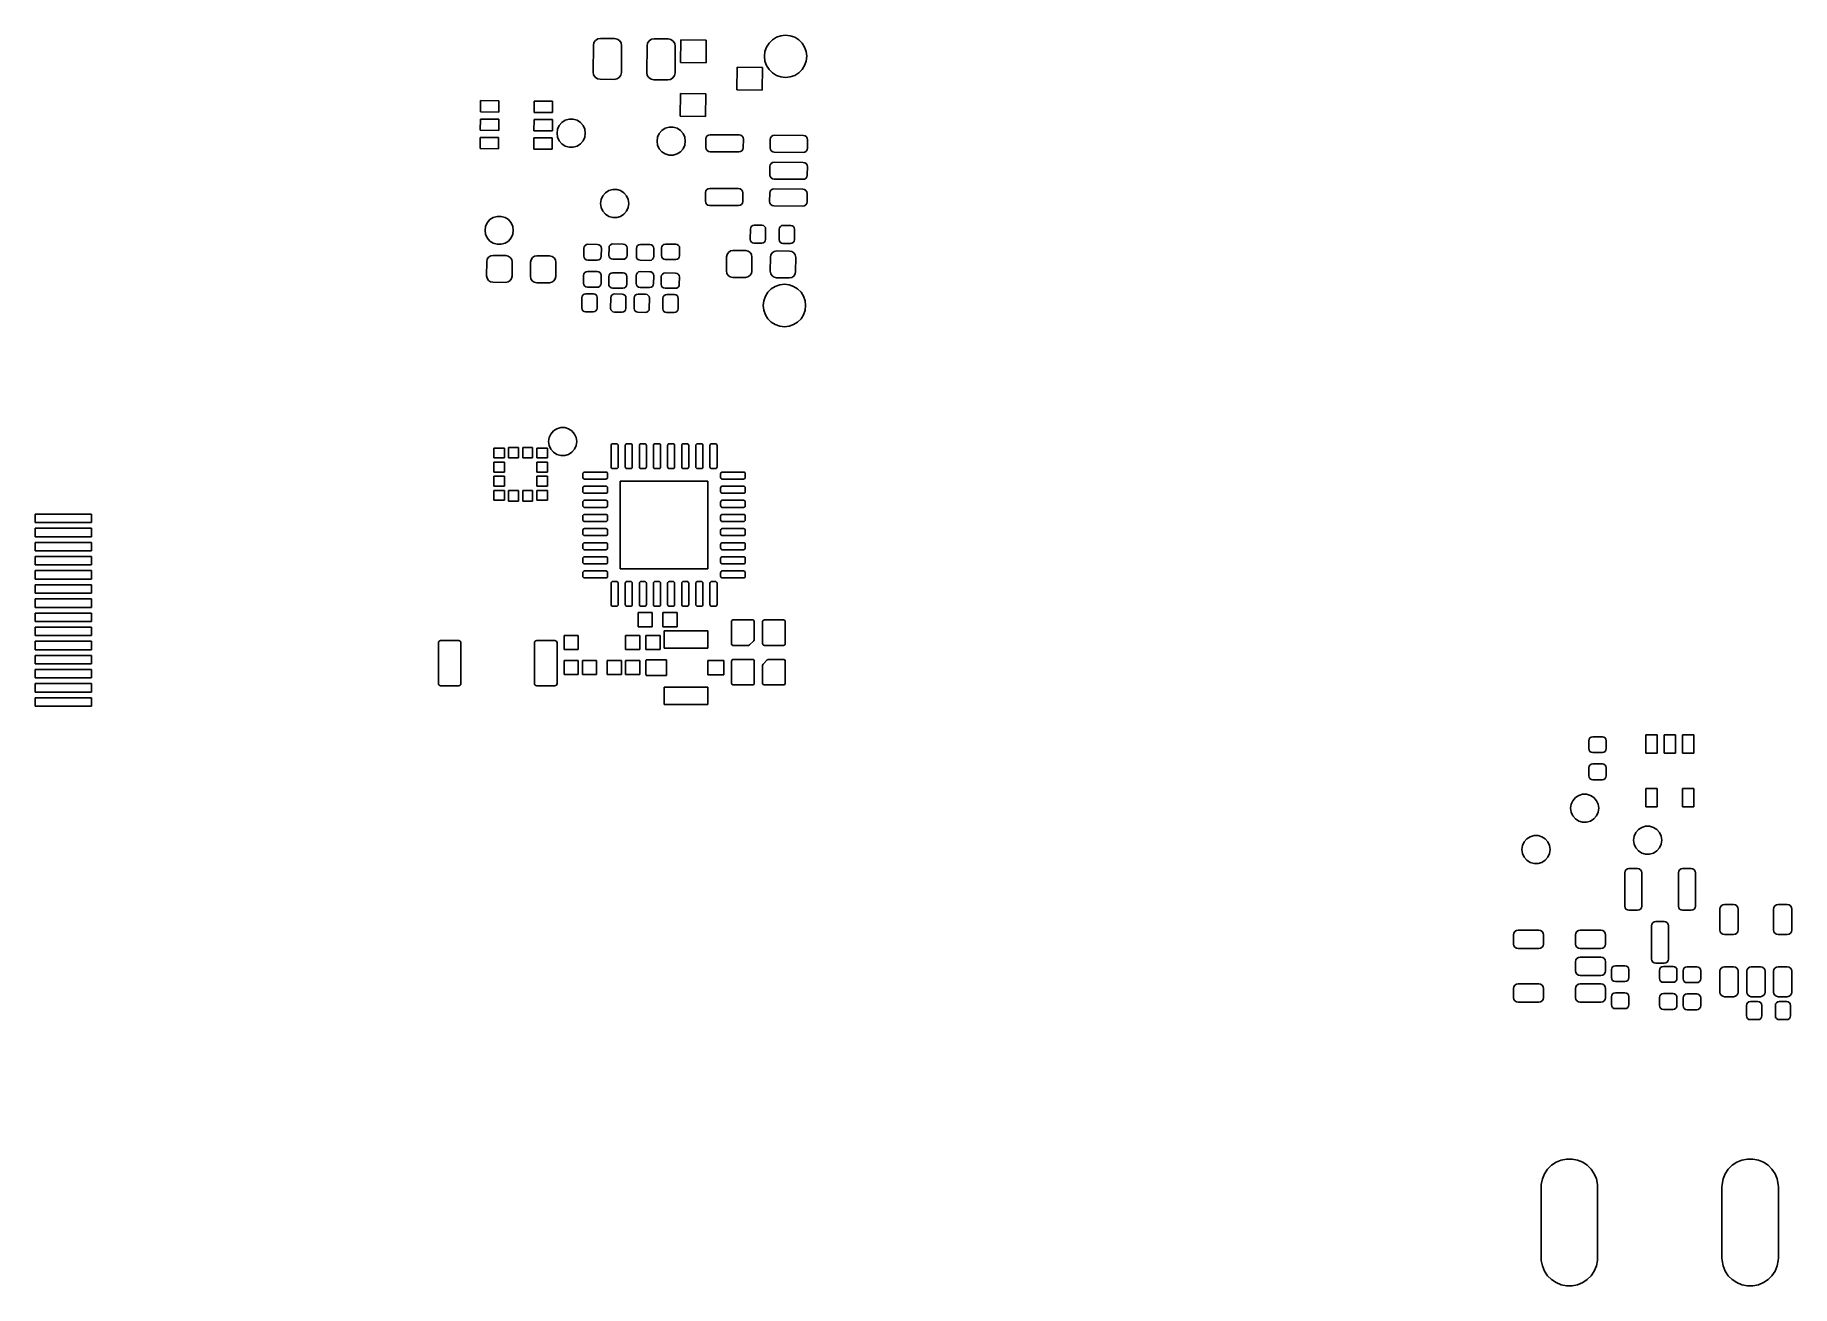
# Model space of a CAD drawing. Extents: x 123.6 to 185.8, y -113.3 to -69.
import ezdxf

# ---------------------------------------------------------------- set-up
doc = ezdxf.new("R2010")
doc.units = 0
doc.layers.add('BLACK', color=7, linetype='CONTINUOUS')

msp = doc.modelspace()

# ---------------------------------------------------------------- linework, layer by layer
at = {"layer": 'BLACK', "linetype": 'CONTINUOUS'}
for p, q in [((143.32591, -70.361042), (143.3342, -69.411078)), ((143.3342, -69.411078), (143.354064, -69.315577)), ((143.354064, -69.315577), (143.408963, -69.234947)), ((143.408963, -69.234947), (143.490539, -69.181463)), ((143.490539, -69.181463), (143.586372, -69.163269)), ((143.586372, -69.163269), (144.086353, -69.167632)), ((144.086353, -69.167632), (144.181855, -69.187496)), ((144.181855, -69.187496), (144.262485, -69.242395)), ((144.262485, -69.242395), (144.315968, -69.323971)), ((144.315968, -69.323971), (144.334162, -69.419804)), ((144.334162, -69.419804), (144.325872, -70.369768)), ((145.225838, -70.377622), (145.234128, -69.427658)), ((145.234128, -69.427658), (145.253992, -69.332157)), ((145.253992, -69.332157), (145.308891, -69.251527)), ((145.308891, -69.251527), (145.390467, -69.198043)), ((145.390467, -69.198043), (145.4863, -69.179849)), ((145.4863, -69.179849), (145.986281, -69.184212)), ((145.986281, -69.184212), (146.081783, -69.204076)), ((146.081783, -69.204076), (146.162413, -69.258975)), ((146.162413, -69.258975), (146.215896, -69.340551)), ((146.215896, -69.340551), (146.23409, -69.436384)), ((146.23409, -69.436384), (146.2258, -70.386348)), ((146.424855, -70.017368), (146.431836, -69.217398)), ((146.431836, -69.217398), (147.331801, -69.225252)), ((147.331801, -69.225252), (147.32482, -70.025222)), ((149.39, -69.8), (149.408804, -69.633109)), ((149.408804, -69.633109), (149.464273, -69.474587)), ((149.464273, -69.474587), (149.553626, -69.332383)), ((149.553626, -69.332383), (149.672383, -69.213626)), ((149.672383, -69.213626), (149.814587, -69.124273)), ((149.814587, -69.124273), (149.973109, -69.068804)), ((149.973109, -69.068804), (150.14, -69.05)), ((150.14, -69.05), (150.306891, -69.068804)), ((150.306891, -69.068804), (150.465413, -69.124273)), ((150.465413, -69.124273), (150.607617, -69.213626)), ((150.607617, -69.213626), (150.726374, -69.332383)), ((150.726374, -69.332383), (150.815727, -69.474587)), ((150.815727, -69.474587), (150.871196, -69.633109)), ((150.871196, -69.633109), (150.89, -69.8)), ((147.32482, -70.025222), (146.424855, -70.017368)), ((148.416489, -70.984785), (148.42347, -70.184815)), ((148.42347, -70.184815), (149.323435, -70.192669)), ((149.323435, -70.192669), (149.316454, -70.992639)), ((149.408804, -69.966891), (149.39, -69.8)), ((149.464273, -70.125413), (149.408804, -69.966891)), ((149.553626, -70.267617), (149.464273, -70.125413)), ((149.672383, -70.386374), (149.553626, -70.267617)), ((150.726374, -70.267617), (150.607617, -70.386374)), ((150.815727, -70.125413), (150.726374, -70.267617)), ((150.871196, -69.966891), (150.815727, -70.125413)), ((150.89, -69.8), (150.871196, -69.966891)), ((143.344104, -70.456875), (143.32591, -70.361042)), ((143.397587, -70.538451), (143.344104, -70.456875)), ((143.478217, -70.59335), (143.397587, -70.538451)), ((143.573719, -70.613214), (143.478217, -70.59335)), ((144.0737, -70.617577), (143.573719, -70.613214)), ((144.169533, -70.599383), (144.0737, -70.617577)), ((144.251109, -70.545899), (144.169533, -70.599383)), ((144.306008, -70.465269), (144.251109, -70.545899)), ((144.325872, -70.369768), (144.306008, -70.465269)), ((145.244032, -70.473455), (145.225838, -70.377622)), ((145.297515, -70.555031), (145.244032, -70.473455)), ((145.378145, -70.60993), (145.297515, -70.555031)), ((145.473647, -70.629794), (145.378145, -70.60993)), ((145.973628, -70.634157), (145.473647, -70.629794)), ((146.069461, -70.615963), (145.973628, -70.634157)), ((146.151037, -70.562479), (146.069461, -70.615963)), ((146.205936, -70.481849), (146.151037, -70.562479)), ((146.2258, -70.386348), (146.205936, -70.481849)), ((149.814587, -70.475727), (149.672383, -70.386374)), ((149.973109, -70.531196), (149.814587, -70.475727)), ((150.14, -70.55), (149.973109, -70.531196)), ((150.306891, -70.531196), (150.14, -70.55)), ((150.465413, -70.475727), (150.306891, -70.531196)), ((150.607617, -70.386374), (150.465413, -70.475727)), ((139.338975, -71.768891), (139.342466, -71.368906)), ((139.342466, -71.368906), (139.992441, -71.374579)), ((139.992441, -71.374579), (139.98895, -71.774564)), ((141.238903, -71.785471), (141.242394, -71.385486)), ((141.242394, -71.385486), (141.892369, -71.391159)), ((141.892369, -71.391159), (141.888878, -71.791144)), ((146.408275, -71.917295), (146.415256, -71.117325)), ((146.415256, -71.117325), (147.315221, -71.125179)), ((147.315221, -71.125179), (147.30824, -71.925149)), ((149.316454, -70.992639), (148.416489, -70.984785)), ((139.333303, -72.418866), (139.336794, -72.018881)), ((139.336794, -72.018881), (139.986769, -72.024554)), ((139.98895, -71.774564), (139.338975, -71.768891)), ((139.986769, -72.024554), (139.983278, -72.424539)), ((141.233231, -72.435446), (141.236722, -72.035461)), ((141.236722, -72.035461), (141.886697, -72.041134)), ((141.888878, -71.791144), (141.238903, -71.785471)), ((141.886697, -72.041134), (141.883206, -72.441119)), ((142.129373, -72.24968), (142.22257, -72.142125)), ((142.22257, -72.142125), (142.342292, -72.065184)), ((142.342292, -72.065184), (142.478843, -72.025089)), ((142.478843, -72.025089), (142.621157, -72.025089)), ((142.621157, -72.025089), (142.757708, -72.065184)), ((142.757708, -72.065184), (142.87743, -72.142125)), ((142.87743, -72.142125), (142.970627, -72.24968)), ((147.30824, -71.925149), (146.408275, -71.917295)), ((139.327631, -73.068841), (139.331122, -72.668856)), ((139.331122, -72.668856), (139.981097, -72.674529)), ((139.983278, -72.424539), (139.333303, -72.418866)), ((139.981097, -72.674529), (139.977606, -73.074514)), ((141.227559, -73.085421), (141.23105, -72.685436)), ((141.23105, -72.685436), (141.881025, -72.691109)), ((141.883206, -72.441119), (141.233231, -72.435446)), ((141.881025, -72.691109), (141.877534, -73.091094)), ((142.05, -72.52), (142.070254, -72.379134)), ((142.070254, -72.660866), (142.05, -72.52)), ((142.070254, -72.379134), (142.129373, -72.24968)), ((142.129373, -72.79032), (142.070254, -72.660866)), ((142.970627, -72.24968), (143.029746, -72.379134)), ((143.029746, -72.660866), (142.970627, -72.79032)), ((143.029746, -72.379134), (143.05, -72.52)), ((143.05, -72.52), (143.029746, -72.660866)), ((145.59, -72.8), (145.610254, -72.659134)), ((145.610254, -72.659134), (145.669373, -72.52968)), ((145.669373, -72.52968), (145.76257, -72.422125)), ((145.76257, -72.422125), (145.882292, -72.345184)), ((145.882292, -72.345184), (146.018843, -72.305089)), ((146.018843, -72.305089), (146.161157, -72.305089)), ((146.161157, -72.305089), (146.297708, -72.345184)), ((146.297708, -72.345184), (146.41743, -72.422125)), ((146.41743, -72.422125), (146.510627, -72.52968)), ((146.510627, -72.52968), (146.569746, -72.659134)), ((146.569746, -72.659134), (146.59, -72.8)), ((147.31705, -73.024323), (147.319668, -72.724334)), ((147.319668, -72.724334), (147.331587, -72.667033)), ((147.331587, -72.667033), (147.364526, -72.618656)), ((147.364526, -72.618656), (147.413471, -72.586566)), ((147.413471, -72.586566), (147.470971, -72.575649)), ((147.470971, -72.575649), (148.495932, -72.584594)), ((148.495932, -72.584594), (148.553234, -72.596512)), ((148.553234, -72.596512), (148.601611, -72.629452)), ((148.601611, -72.629452), (148.633701, -72.678397)), ((148.633701, -72.678397), (148.644618, -72.735897)), ((148.644618, -72.735897), (148.642, -73.035886)), ((149.591963, -73.044176), (149.594581, -72.744187)), ((149.594581, -72.744187), (149.6065, -72.686886)), ((149.6065, -72.686886), (149.639439, -72.638509)), ((149.639439, -72.638509), (149.688384, -72.606419)), ((149.688384, -72.606419), (149.745884, -72.595502)), ((149.745884, -72.595502), (150.770845, -72.604447)), ((150.770845, -72.604447), (150.828147, -72.616365)), ((150.828147, -72.616365), (150.876524, -72.649305)), ((150.876524, -72.649305), (150.908614, -72.69825)), ((150.908614, -72.69825), (150.919531, -72.75575)), ((150.919531, -72.75575), (150.916913, -73.055739)), ((139.977606, -73.074514), (139.327631, -73.068841)), ((141.877534, -73.091094), (141.227559, -73.085421)), ((142.22257, -72.897875), (142.129373, -72.79032)), ((142.342292, -72.974816), (142.22257, -72.897875)), ((142.478843, -73.014911), (142.342292, -72.974816)), ((142.621157, -73.014911), (142.478843, -73.014911)), ((142.757708, -72.974816), (142.621157, -73.014911)), ((142.87743, -72.897875), (142.757708, -72.974816)), ((142.970627, -72.79032), (142.87743, -72.897875)), ((145.610254, -72.940866), (145.59, -72.8)), ((145.669373, -73.07032), (145.610254, -72.940866)), ((145.76257, -73.177875), (145.669373, -73.07032)), ((145.882292, -73.254816), (145.76257, -73.177875)), ((146.018843, -73.294911), (145.882292, -73.254816)), ((146.161157, -73.294911), (146.018843, -73.294911)), ((146.297708, -73.254816), (146.161157, -73.294911)), ((146.41743, -73.177875), (146.297708, -73.254816)), ((146.510627, -73.07032), (146.41743, -73.177875)), ((146.569746, -72.940866), (146.510627, -73.07032)), ((146.59, -72.8), (146.569746, -72.940866)), ((147.327967, -73.081823), (147.31705, -73.024323)), ((147.360057, -73.130768), (147.327967, -73.081823)), ((147.408434, -73.163708), (147.360057, -73.130768)), ((147.465736, -73.175626), (147.408434, -73.163708)), ((148.490697, -73.184571), (147.465736, -73.175626)), ((148.548197, -73.173654), (148.490697, -73.184571)), ((148.597142, -73.141564), (148.548197, -73.173654)), ((148.630081, -73.093187), (148.597142, -73.141564)), ((148.642, -73.035886), (148.630081, -73.093187)), ((149.60288, -73.101676), (149.591963, -73.044176)), ((149.63497, -73.150621), (149.60288, -73.101676)), ((149.683347, -73.183561), (149.63497, -73.150621)), ((149.740649, -73.195479), (149.683347, -73.183561)), ((150.76561, -73.204424), (149.740649, -73.195479)), ((150.82311, -73.193507), (150.76561, -73.204424)), ((150.872055, -73.161417), (150.82311, -73.193507)), ((150.904994, -73.11304), (150.872055, -73.161417)), ((150.916913, -73.055739), (150.904994, -73.11304)), ((149.583673, -73.994139), (149.586291, -73.69415)), ((149.59459, -74.051639), (149.583673, -73.994139)), ((149.586291, -73.69415), (149.59821, -73.636849)), ((149.59821, -73.636849), (149.631149, -73.588472)), ((149.631149, -73.588472), (149.680094, -73.556382)), ((149.680094, -73.556382), (149.737594, -73.545465)), ((149.737594, -73.545465), (150.762555, -73.55441)), ((150.762555, -73.55441), (150.819857, -73.566328)), ((150.819857, -73.566328), (150.868234, -73.599268)), ((150.868234, -73.599268), (150.900324, -73.648213)), ((150.908623, -74.005702), (150.896704, -74.063003)), ((150.900324, -73.648213), (150.911241, -73.705713)), ((150.911241, -73.705713), (150.908623, -74.005702)), ((143.669373, -74.73968), (143.76257, -74.632125)), ((143.76257, -74.632125), (143.882292, -74.555184)), ((143.882292, -74.555184), (144.018843, -74.515089)), ((144.018843, -74.515089), (144.161157, -74.515089)), ((144.161157, -74.515089), (144.297708, -74.555184)), ((144.297708, -74.555184), (144.41743, -74.632125)), ((144.41743, -74.632125), (144.510627, -74.73968)), ((147.300469, -74.92425), (147.303087, -74.624261)), ((147.303087, -74.624261), (147.315006, -74.56696)), ((147.315006, -74.56696), (147.347945, -74.518583)), ((147.347945, -74.518583), (147.39689, -74.486493)), ((147.39689, -74.486493), (147.45439, -74.475576)), ((147.45439, -74.475576), (148.479351, -74.484521)), ((148.479351, -74.484521), (148.536653, -74.496439)), ((148.536653, -74.496439), (148.58503, -74.529379)), ((148.58503, -74.529379), (148.61712, -74.578324)), ((148.61712, -74.578324), (148.628037, -74.635824)), ((149.578, -74.644114), (149.589919, -74.586813)), ((149.589919, -74.586813), (149.622858, -74.538436)), ((149.62668, -74.100584), (149.59459, -74.051639)), ((149.622858, -74.538436), (149.671803, -74.506346)), ((149.675057, -74.133524), (149.62668, -74.100584)), ((149.671803, -74.506346), (149.729303, -74.495429)), ((149.732359, -74.145442), (149.675057, -74.133524)), ((149.729303, -74.495429), (150.754264, -74.504374)), ((150.75732, -74.154387), (149.732359, -74.145442)), ((150.754264, -74.504374), (150.811566, -74.516292)), ((150.81482, -74.14347), (150.75732, -74.154387)), ((150.811566, -74.516292), (150.859943, -74.549232)), ((150.863765, -74.11138), (150.81482, -74.14347)), ((150.859943, -74.549232), (150.892033, -74.598177)), ((150.896704, -74.063003), (150.863765, -74.11138)), ((150.892033, -74.598177), (150.90295, -74.655677)), ((143.59, -75.01), (143.610254, -74.869134)), ((143.610254, -75.150866), (143.59, -75.01)), ((143.610254, -74.869134), (143.669373, -74.73968)), ((143.669373, -75.28032), (143.610254, -75.150866)), ((144.510627, -74.73968), (144.569746, -74.869134)), ((144.569746, -75.150866), (144.510627, -75.28032)), ((144.569746, -74.869134), (144.59, -75.01)), ((144.59, -75.01), (144.569746, -75.150866)), ((147.311386, -74.98175), (147.300469, -74.92425)), ((147.343476, -75.030695), (147.311386, -74.98175)), ((147.391853, -75.063635), (147.343476, -75.030695)), ((147.449155, -75.075553), (147.391853, -75.063635)), ((148.474116, -75.084498), (147.449155, -75.075553)), ((148.531616, -75.073581), (148.474116, -75.084498)), ((148.580561, -75.041491), (148.531616, -75.073581)), ((148.6135, -74.993114), (148.580561, -75.041491)), ((148.625419, -74.935813), (148.6135, -74.993114)), ((148.628037, -74.635824), (148.625419, -74.935813)), ((149.575382, -74.944103), (149.578, -74.644114)), ((149.586299, -75.001603), (149.575382, -74.944103)), ((149.618389, -75.050548), (149.586299, -75.001603)), ((149.666766, -75.083488), (149.618389, -75.050548)), ((149.724068, -75.095406), (149.666766, -75.083488)), ((150.749029, -75.104351), (149.724068, -75.095406)), ((150.806529, -75.093434), (150.749029, -75.104351)), ((150.855474, -75.061344), (150.806529, -75.093434)), ((150.888413, -75.012967), (150.855474, -75.061344)), ((150.900332, -74.955666), (150.888413, -75.012967)), ((150.90295, -74.655677), (150.900332, -74.955666)), ((139.5, -75.96), (139.520254, -75.819134)), ((139.520254, -75.819134), (139.579373, -75.68968)), ((139.579373, -75.68968), (139.67257, -75.582125)), ((139.67257, -75.582125), (139.792292, -75.505184)), ((139.792292, -75.505184), (139.928843, -75.465089)), ((139.928843, -75.465089), (140.071157, -75.465089)), ((140.071157, -75.465089), (140.207708, -75.505184)), ((140.207708, -75.505184), (140.32743, -75.582125)), ((140.32743, -75.582125), (140.420627, -75.68968)), ((140.420627, -75.68968), (140.479746, -75.819134)), ((140.479746, -75.819134), (140.5, -75.96)), ((143.76257, -75.387875), (143.669373, -75.28032)), ((143.882292, -75.464816), (143.76257, -75.387875)), ((144.018843, -75.504911), (143.882292, -75.464816)), ((144.161157, -75.504911), (144.018843, -75.504911)), ((144.297708, -75.464816), (144.161157, -75.504911)), ((144.41743, -75.387875), (144.297708, -75.464816)), ((144.510627, -75.28032), (144.41743, -75.387875)), ((148.895009, -75.909526), (148.905735, -75.857956)), ((148.905735, -75.857956), (148.935381, -75.814416)), ((148.935381, -75.814416), (148.979432, -75.785534)), ((148.979432, -75.785534), (149.031182, -75.775709)), ((149.031182, -75.775709), (149.301171, -75.778065)), ((149.301171, -75.778065), (149.352742, -75.788792)), ((149.352742, -75.788792), (149.396282, -75.818438)), ((149.396282, -75.818438), (149.425163, -75.862489)), ((149.425163, -75.862489), (149.434988, -75.914238)), ((149.914971, -75.918428), (149.925697, -75.866858)), ((149.925697, -75.866858), (149.955343, -75.823318)), ((149.955343, -75.823318), (149.999394, -75.794436)), ((149.999394, -75.794436), (150.051144, -75.784611)), ((150.051144, -75.784611), (150.321133, -75.786967)), ((150.321133, -75.786967), (150.372704, -75.797694)), ((150.372704, -75.797694), (150.416244, -75.82734)), ((150.416244, -75.82734), (150.445125, -75.871391)), ((150.445125, -75.871391), (150.45495, -75.92314)), ((139.520254, -76.100866), (139.5, -75.96)), ((139.579373, -76.23032), (139.520254, -76.100866)), ((139.67257, -76.337875), (139.579373, -76.23032)), ((139.792292, -76.414816), (139.67257, -76.337875)), ((139.928843, -76.454911), (139.792292, -76.414816)), ((140.071157, -76.454911), (139.928843, -76.454911)), ((140.207708, -76.414816), (140.071157, -76.454911)), ((140.32743, -76.337875), (140.207708, -76.414816)), ((140.420627, -76.23032), (140.32743, -76.337875)), ((140.479746, -76.100866), (140.420627, -76.23032)), ((140.5, -75.96), (140.479746, -76.100866)), ((143.009944, -76.539617), (143.040687, -76.494465)), ((143.040687, -76.494465), (143.086369, -76.464514)), ((143.086369, -76.464514), (143.140036, -76.454325)), ((143.140036, -76.454325), (143.480023, -76.457292)), ((143.480023, -76.457292), (143.533504, -76.468416)), ((143.533504, -76.468416), (143.578656, -76.499159)), ((143.578656, -76.499159), (143.608607, -76.544842)), ((143.899731, -76.524295), (143.929377, -76.480755)), ((143.929377, -76.480755), (143.973428, -76.451874)), ((143.973428, -76.451874), (144.025177, -76.442049)), ((144.025177, -76.442049), (144.395163, -76.445278)), ((144.395163, -76.445278), (144.446733, -76.456004)), ((144.446733, -76.456004), (144.490273, -76.48565)), ((144.490273, -76.48565), (144.519155, -76.529701)), ((144.900703, -76.500697), (144.946385, -76.470746)), ((144.946385, -76.470746), (145.000052, -76.460557)), ((145.000052, -76.460557), (145.340039, -76.463524)), ((145.340039, -76.463524), (145.39352, -76.474648)), ((145.39352, -76.474648), (145.438672, -76.505391)), ((145.759747, -76.530527), (145.789393, -76.486987)), ((145.789393, -76.486987), (145.833444, -76.458106)), ((145.833444, -76.458106), (145.885193, -76.448281)), ((145.885193, -76.448281), (146.255179, -76.45151)), ((146.255179, -76.45151), (146.306749, -76.462236)), ((146.306749, -76.462236), (146.350289, -76.491882)), ((146.350289, -76.491882), (146.379171, -76.535933)), ((148.89178, -76.279512), (148.895009, -75.909526)), ((148.901605, -76.331261), (148.89178, -76.279512)), ((148.930486, -76.375312), (148.901605, -76.331261)), ((148.974026, -76.404958), (148.930486, -76.375312)), ((149.025597, -76.415685), (148.974026, -76.404958)), ((149.295586, -76.418041), (149.025597, -76.415685)), ((149.347336, -76.408216), (149.295586, -76.418041)), ((149.391387, -76.379334), (149.347336, -76.408216)), ((149.421033, -76.335794), (149.391387, -76.379334)), ((149.431759, -76.284224), (149.421033, -76.335794)), ((149.434988, -75.914238), (149.431759, -76.284224)), ((149.911742, -76.288414), (149.914971, -75.918428)), ((149.921567, -76.340163), (149.911742, -76.288414)), ((149.950448, -76.384214), (149.921567, -76.340163)), ((149.993988, -76.41386), (149.950448, -76.384214)), ((150.045559, -76.424587), (149.993988, -76.41386)), ((150.315548, -76.426943), (150.045559, -76.424587)), ((150.367298, -76.417118), (150.315548, -76.426943)), ((150.411349, -76.388236), (150.367298, -76.417118)), ((150.440995, -76.344696), (150.411349, -76.388236)), ((150.451721, -76.293126), (150.440995, -76.344696)), ((150.45495, -75.92314), (150.451721, -76.293126)), ((139.555146, -77.572085), (139.559509, -77.072104)), ((139.559509, -77.072104), (139.577387, -76.986152)), ((139.577387, -76.986152), (139.626796, -76.913586)), ((139.626796, -76.913586), (139.700213, -76.865451)), ((139.700213, -76.865451), (139.786464, -76.849076)), ((139.786464, -76.849076), (140.236447, -76.853003)), ((140.236447, -76.853003), (140.322398, -76.87088)), ((140.322398, -76.87088), (140.394964, -76.920289)), ((140.394964, -76.920289), (140.4431, -76.993707)), ((140.4431, -76.993707), (140.459474, -77.079957)), ((140.459474, -77.079957), (140.455111, -77.579938)), ((141.105086, -77.585611), (141.109449, -77.08563)), ((141.109449, -77.08563), (141.127327, -76.999678)), ((141.127327, -76.999678), (141.176736, -76.927112)), ((141.176736, -76.927112), (141.250153, -76.878977)), ((141.250153, -76.878977), (141.336404, -76.862602)), ((141.336404, -76.862602), (141.786387, -76.866529)), ((141.786387, -76.866529), (141.872338, -76.884406)), ((141.872338, -76.884406), (141.944904, -76.933815)), ((141.944904, -76.933815), (141.99304, -77.007233)), ((141.99304, -77.007233), (142.009414, -77.093483)), ((142.009414, -77.093483), (142.005051, -77.593464)), ((142.996376, -76.873087), (142.99882, -76.593098)), ((143.006565, -76.926754), (142.996376, -76.873087)), ((142.99882, -76.593098), (143.009944, -76.539617)), ((143.036516, -76.972437), (143.006565, -76.926754)), ((143.081668, -77.00318), (143.036516, -76.972437)), ((143.135149, -77.014304), (143.081668, -77.00318)), ((143.475136, -77.017271), (143.135149, -77.014304)), ((143.528803, -77.007082), (143.475136, -77.017271)), ((143.574485, -76.977131), (143.528803, -77.007082)), ((143.605228, -76.931979), (143.574485, -76.977131)), ((143.616352, -76.878498), (143.605228, -76.931979)), ((143.608607, -76.544842), (143.618796, -76.598509)), ((143.618796, -76.598509), (143.616352, -76.878498)), ((143.886648, -76.845855), (143.889004, -76.575866)), ((143.896473, -76.897605), (143.886648, -76.845855)), ((143.889004, -76.575866), (143.899731, -76.524295)), ((143.925355, -76.941656), (143.896473, -76.897605)), ((143.968895, -76.971302), (143.925355, -76.941656)), ((144.020465, -76.982028), (143.968895, -76.971302)), ((144.390451, -76.985257), (144.020465, -76.982028)), ((144.4422, -76.975432), (144.390451, -76.985257)), ((144.486251, -76.946551), (144.4422, -76.975432)), ((144.515897, -76.903011), (144.486251, -76.946551)), ((144.526624, -76.85144), (144.515897, -76.903011)), ((144.519155, -76.529701), (144.52898, -76.581451)), ((144.52898, -76.581451), (144.526624, -76.85144)), ((144.856392, -76.879319), (144.858836, -76.59933)), ((144.866581, -76.932986), (144.856392, -76.879319)), ((144.858836, -76.59933), (144.86996, -76.545849)), ((144.896532, -76.978669), (144.866581, -76.932986)), ((144.86996, -76.545849), (144.900703, -76.500697)), ((144.941684, -77.009412), (144.896532, -76.978669)), ((144.995165, -77.020536), (144.941684, -77.009412)), ((145.335152, -77.023503), (144.995165, -77.020536)), ((145.388819, -77.013314), (145.335152, -77.023503)), ((145.434501, -76.983363), (145.388819, -77.013314)), ((145.465244, -76.938211), (145.434501, -76.983363)), ((145.438672, -76.505391), (145.468623, -76.551074)), ((145.476368, -76.88473), (145.465244, -76.938211)), ((145.468623, -76.551074), (145.478812, -76.604741)), ((145.478812, -76.604741), (145.476368, -76.88473)), ((145.746664, -76.852087), (145.74902, -76.582098)), ((145.756489, -76.903837), (145.746664, -76.852087)), ((145.74902, -76.582098), (145.759747, -76.530527)), ((145.785371, -76.947888), (145.756489, -76.903837)), ((145.828911, -76.977534), (145.785371, -76.947888)), ((145.880481, -76.98826), (145.828911, -76.977534)), ((146.250467, -76.991489), (145.880481, -76.98826)), ((146.302216, -76.981664), (146.250467, -76.991489)), ((146.346267, -76.952783), (146.302216, -76.981664)), ((146.375913, -76.909243), (146.346267, -76.952783)), ((146.38664, -76.857672), (146.375913, -76.909243)), ((146.379171, -76.535933), (146.388996, -76.587683)), ((146.388996, -76.587683), (146.38664, -76.857672)), ((148.046996, -77.397183), (148.051359, -76.897202)), ((148.051359, -76.897202), (148.069237, -76.81125)), ((148.069237, -76.81125), (148.118646, -76.738684)), ((148.118646, -76.738684), (148.192063, -76.690549)), ((148.192063, -76.690549), (148.278314, -76.674174)), ((148.278314, -76.674174), (148.728297, -76.678101)), ((148.728297, -76.678101), (148.814248, -76.695978)), ((148.814248, -76.695978), (148.886814, -76.745387)), ((148.886814, -76.745387), (148.93495, -76.818805)), ((148.93495, -76.818805), (148.951324, -76.905055)), ((148.951324, -76.905055), (148.946961, -77.405036)), ((149.596936, -77.410709), (149.601299, -76.910728)), ((149.601299, -76.910728), (149.619177, -76.824776)), ((149.619177, -76.824776), (149.668586, -76.75221)), ((149.668586, -76.75221), (149.742003, -76.704075)), ((149.742003, -76.704075), (149.828254, -76.6877)), ((149.828254, -76.6877), (150.278237, -76.691627)), ((150.278237, -76.691627), (150.364188, -76.709504)), ((150.364188, -76.709504), (150.436754, -76.758913)), ((150.436754, -76.758913), (150.48489, -76.832331)), ((150.48489, -76.832331), (150.501264, -76.918581)), ((150.501264, -76.918581), (150.496901, -77.418562)), ((139.57152, -77.658335), (139.555146, -77.572085)), ((139.619656, -77.731753), (139.57152, -77.658335)), ((139.692222, -77.781162), (139.619656, -77.731753)), ((140.387824, -77.738456), (140.314407, -77.786591)), ((140.437233, -77.66589), (140.387824, -77.738456)), ((140.455111, -77.579938), (140.437233, -77.66589)), ((141.12146, -77.671861), (141.105086, -77.585611)), ((141.169596, -77.745279), (141.12146, -77.671861)), ((141.987173, -77.679416), (141.937764, -77.751982)), ((142.005051, -77.593464), (141.987173, -77.679416)), ((142.987998, -77.833051), (142.990442, -77.553062)), ((142.990442, -77.553062), (143.001566, -77.499581)), ((143.001566, -77.499581), (143.032309, -77.454429)), ((143.032309, -77.454429), (143.077991, -77.424478)), ((143.077991, -77.424478), (143.131658, -77.414289)), ((143.131658, -77.414289), (143.471645, -77.417256)), ((143.471645, -77.417256), (143.525126, -77.42838)), ((143.525126, -77.42838), (143.570278, -77.459123)), ((143.570278, -77.459123), (143.600229, -77.504806)), ((143.600229, -77.504806), (143.610418, -77.558473)), ((143.610418, -77.558473), (143.607974, -77.838462)), ((143.877746, -77.865817), (143.880102, -77.595828)), ((143.880102, -77.595828), (143.890829, -77.544257)), ((143.890829, -77.544257), (143.920475, -77.500717)), ((143.920475, -77.500717), (143.964526, -77.471836)), ((143.964526, -77.471836), (144.016275, -77.462011)), ((144.016275, -77.462011), (144.386261, -77.46524)), ((144.386261, -77.46524), (144.437831, -77.475966)), ((144.437831, -77.475966), (144.481371, -77.505612)), ((144.481371, -77.505612), (144.510253, -77.549663)), ((144.510253, -77.549663), (144.520078, -77.601413)), ((144.520078, -77.601413), (144.517722, -77.871402)), ((144.848014, -77.839283), (144.850458, -77.559294)), ((144.850458, -77.559294), (144.861582, -77.505813)), ((144.861582, -77.505813), (144.892325, -77.460661)), ((144.892325, -77.460661), (144.938007, -77.43071)), ((144.938007, -77.43071), (144.991674, -77.420521)), ((144.991674, -77.420521), (145.331661, -77.423488)), ((145.331661, -77.423488), (145.385142, -77.434612)), ((145.385142, -77.434612), (145.430294, -77.465355)), ((145.430294, -77.465355), (145.460245, -77.511038)), ((145.460245, -77.511038), (145.470434, -77.564705)), ((145.470434, -77.564705), (145.46799, -77.844694)), ((145.737762, -77.872049), (145.740118, -77.60206)), ((145.740118, -77.60206), (145.750845, -77.550489)), ((145.750845, -77.550489), (145.780491, -77.506949)), ((145.780491, -77.506949), (145.824542, -77.478068)), ((145.824542, -77.478068), (145.876291, -77.468243)), ((145.876291, -77.468243), (146.246277, -77.471472)), ((146.246277, -77.471472), (146.297847, -77.482198)), ((146.297847, -77.482198), (146.341387, -77.511844)), ((146.341387, -77.511844), (146.370269, -77.555895)), ((146.370269, -77.555895), (146.380094, -77.607645)), ((146.380094, -77.607645), (146.377738, -77.877634)), ((148.06337, -77.483433), (148.046996, -77.397183)), ((148.111506, -77.556851), (148.06337, -77.483433)), ((148.184072, -77.60626), (148.111506, -77.556851)), ((148.270023, -77.624137), (148.184072, -77.60626)), ((148.720006, -77.628064), (148.270023, -77.624137)), ((148.806257, -77.611689), (148.720006, -77.628064)), ((148.879674, -77.563554), (148.806257, -77.611689)), ((148.929083, -77.490988), (148.879674, -77.563554)), ((148.946961, -77.405036), (148.929083, -77.490988)), ((149.61331, -77.496959), (149.596936, -77.410709)), ((149.661446, -77.570377), (149.61331, -77.496959)), ((149.734012, -77.619786), (149.661446, -77.570377)), ((149.819963, -77.637663), (149.734012, -77.619786)), ((150.269946, -77.64159), (149.819963, -77.637663)), ((150.356197, -77.625215), (150.269946, -77.64159)), ((150.429614, -77.57708), (150.356197, -77.625215)), ((150.479023, -77.504514), (150.429614, -77.57708)), ((150.496901, -77.418562), (150.479023, -77.504514)), ((139.778173, -77.799039), (139.692222, -77.781162)), ((140.228156, -77.802966), (139.778173, -77.799039)), ((140.314407, -77.786591), (140.228156, -77.802966)), ((141.242162, -77.794688), (141.169596, -77.745279)), ((141.328113, -77.812565), (141.242162, -77.794688)), ((141.778096, -77.816492), (141.328113, -77.812565)), ((141.864347, -77.800117), (141.778096, -77.816492)), ((141.937764, -77.751982), (141.864347, -77.800117)), ((142.926351, -78.708234), (142.92958, -78.338248)), ((142.92958, -78.338248), (142.940306, -78.286678)), ((142.940306, -78.286678), (142.969952, -78.243138)), ((142.969952, -78.243138), (143.014003, -78.214256)), ((142.998187, -77.886718), (142.987998, -77.833051)), ((143.028138, -77.932401), (142.998187, -77.886718)), ((143.014003, -78.214256), (143.065753, -78.204431)), ((143.07329, -77.963144), (143.028138, -77.932401)), ((143.065753, -78.204431), (143.335742, -78.206787)), ((143.126771, -77.974268), (143.07329, -77.963144)), ((143.466758, -77.977235), (143.126771, -77.974268)), ((143.335742, -78.206787), (143.387313, -78.217514)), ((143.387313, -78.217514), (143.430853, -78.24716)), ((143.430853, -78.24716), (143.459734, -78.291211)), ((143.459734, -78.291211), (143.469559, -78.34296)), ((143.469559, -78.34296), (143.46633, -78.712946)), ((143.520425, -77.967046), (143.466758, -77.977235)), ((143.566107, -77.937095), (143.520425, -77.967046)), ((143.59685, -77.891943), (143.566107, -77.937095)), ((143.607974, -77.838462), (143.59685, -77.891943)), ((143.887571, -77.917567), (143.877746, -77.865817)), ((143.916453, -77.961618), (143.887571, -77.917567)), ((143.959993, -77.991264), (143.916453, -77.961618)), ((143.946313, -78.717136), (143.949542, -78.34715)), ((143.949542, -78.34715), (143.960268, -78.29558)), ((144.011563, -78.00199), (143.959993, -77.991264)), ((143.960268, -78.29558), (143.989914, -78.25204)), ((143.989914, -78.25204), (144.033965, -78.223158)), ((144.381549, -78.005219), (144.011563, -78.00199)), ((144.033965, -78.223158), (144.085715, -78.213333)), ((144.085715, -78.213333), (144.355704, -78.215689)), ((144.355704, -78.215689), (144.407275, -78.226416)), ((144.433298, -77.995394), (144.381549, -78.005219)), ((144.407275, -78.226416), (144.450815, -78.256062)), ((144.477349, -77.966513), (144.433298, -77.995394)), ((144.450815, -78.256062), (144.479696, -78.300113)), ((144.506995, -77.922973), (144.477349, -77.966513)), ((144.479696, -78.300113), (144.489521, -78.351862)), ((144.489521, -78.351862), (144.486292, -78.721848)), ((144.517722, -77.871402), (144.506995, -77.922973)), ((144.776281, -78.724379), (144.77951, -78.354393)), ((144.77951, -78.354393), (144.790236, -78.302823)), ((144.790236, -78.302823), (144.819882, -78.259283)), ((144.819882, -78.259283), (144.863933, -78.230401)), ((144.858203, -77.89295), (144.848014, -77.839283)), ((144.888154, -77.938633), (144.858203, -77.89295)), ((144.863933, -78.230401), (144.915683, -78.220576)), ((144.933306, -77.969376), (144.888154, -77.938633)), ((144.915683, -78.220576), (145.185672, -78.222932)), ((144.986787, -77.9805), (144.933306, -77.969376)), ((145.326774, -77.983467), (144.986787, -77.9805)), ((145.185672, -78.222932), (145.237243, -78.233659)), ((145.237243, -78.233659), (145.280783, -78.263305)), ((145.280783, -78.263305), (145.309664, -78.307356)), ((145.309664, -78.307356), (145.319489, -78.359105)), ((145.319489, -78.359105), (145.31626, -78.729091)), ((145.380441, -77.973278), (145.326774, -77.983467)), ((145.426123, -77.943327), (145.380441, -77.973278)), ((145.456866, -77.898175), (145.426123, -77.943327)), ((145.46799, -77.844694), (145.456866, -77.898175)), ((145.747587, -77.923799), (145.737762, -77.872049)), ((145.776469, -77.96785), (145.747587, -77.923799)), ((145.820009, -77.997496), (145.776469, -77.96785)), ((145.796243, -78.733281), (145.799472, -78.363295)), ((145.799472, -78.363295), (145.810198, -78.311725)), ((145.810198, -78.311725), (145.839844, -78.268185)), ((145.871579, -78.008222), (145.820009, -77.997496)), ((145.839844, -78.268185), (145.883895, -78.239303)), ((146.241565, -78.011451), (145.871579, -78.008222)), ((145.883895, -78.239303), (145.935645, -78.229478)), ((145.935645, -78.229478), (146.205634, -78.231834)), ((146.205634, -78.231834), (146.257205, -78.242561)), ((146.293314, -78.001626), (146.241565, -78.011451)), ((146.257205, -78.242561), (146.300745, -78.272207)), ((146.337365, -77.972745), (146.293314, -78.001626)), ((146.300745, -78.272207), (146.329626, -78.316258)), ((146.329626, -78.316258), (146.339451, -78.368007)), ((146.367011, -77.929205), (146.337365, -77.972745)), ((146.377738, -77.877634), (146.367011, -77.929205)), ((149.368804, -78.453109), (149.424273, -78.294587)), ((149.424273, -78.294587), (149.513626, -78.152383)), ((149.513626, -78.152383), (149.632383, -78.033626)), ((149.632383, -78.033626), (149.774587, -77.944273)), ((149.774587, -77.944273), (149.933109, -77.888804)), ((149.933109, -77.888804), (150.1, -77.87)), ((150.1, -77.87), (150.266891, -77.888804)), ((150.266891, -77.888804), (150.425413, -77.944273)), ((150.425413, -77.944273), (150.567617, -78.033626)), ((150.567617, -78.033626), (150.686374, -78.152383)), ((150.686374, -78.152383), (150.775727, -78.294587)), ((150.775727, -78.294587), (150.831196, -78.453109)), ((142.936176, -78.759983), (142.926351, -78.708234)), ((142.965057, -78.804034), (142.936176, -78.759983)), ((143.008597, -78.83368), (142.965057, -78.804034)), ((143.060168, -78.844407), (143.008597, -78.83368)), ((143.330157, -78.846763), (143.060168, -78.844407)), ((143.381907, -78.836938), (143.330157, -78.846763)), ((143.425958, -78.808056), (143.381907, -78.836938)), ((143.455604, -78.764516), (143.425958, -78.808056)), ((143.46633, -78.712946), (143.455604, -78.764516)), ((143.956138, -78.768885), (143.946313, -78.717136)), ((143.985019, -78.812936), (143.956138, -78.768885)), ((144.028559, -78.842582), (143.985019, -78.812936)), ((144.08013, -78.853309), (144.028559, -78.842582)), ((144.350119, -78.855665), (144.08013, -78.853309)), ((144.401869, -78.84584), (144.350119, -78.855665)), ((144.44592, -78.816958), (144.401869, -78.84584)), ((144.475566, -78.773418), (144.44592, -78.816958)), ((144.486292, -78.721848), (144.475566, -78.773418)), ((144.786106, -78.776128), (144.776281, -78.724379)), ((144.814987, -78.820179), (144.786106, -78.776128)), ((144.858527, -78.849825), (144.814987, -78.820179)), ((144.910098, -78.860552), (144.858527, -78.849825)), ((145.180087, -78.862908), (144.910098, -78.860552)), ((145.231837, -78.853083), (145.180087, -78.862908)), ((145.275888, -78.824201), (145.231837, -78.853083)), ((145.305534, -78.780661), (145.275888, -78.824201)), ((145.31626, -78.729091), (145.305534, -78.780661)), ((145.806068, -78.78503), (145.796243, -78.733281)), ((145.834949, -78.829081), (145.806068, -78.78503)), ((145.878489, -78.858727), (145.834949, -78.829081)), ((145.93006, -78.869454), (145.878489, -78.858727)), ((146.200049, -78.87181), (145.93006, -78.869454)), ((146.251799, -78.861985), (146.200049, -78.87181)), ((146.29585, -78.833103), (146.251799, -78.861985)), ((146.325496, -78.789563), (146.29585, -78.833103)), ((146.336222, -78.737993), (146.325496, -78.789563)), ((146.339451, -78.368007), (146.336222, -78.737993)), ((149.35, -78.62), (149.368804, -78.453109)), ((149.368804, -78.786891), (149.35, -78.62)), ((149.424273, -78.945413), (149.368804, -78.786891)), ((149.513626, -79.087617), (149.424273, -78.945413)), ((150.775727, -78.945413), (150.686374, -79.087617)), ((150.831196, -78.786891), (150.775727, -78.945413)), ((150.831196, -78.453109), (150.85, -78.62)), ((150.85, -78.62), (150.831196, -78.786891)), ((149.632383, -79.206374), (149.513626, -79.087617)), ((149.774587, -79.295727), (149.632383, -79.206374)), ((149.933109, -79.351196), (149.774587, -79.295727)), ((150.1, -79.37), (149.933109, -79.351196)), ((150.266891, -79.351196), (150.1, -79.37)), ((150.425413, -79.295727), (150.266891, -79.351196)), ((150.567617, -79.206374), (150.425413, -79.295727)), ((150.686374, -79.087617), (150.567617, -79.206374)), ((141.75, -83.44), (141.770254, -83.299134)), ((141.770254, -83.299134), (141.829373, -83.16968)), ((141.829373, -83.16968), (141.92257, -83.062125)), ((141.92257, -83.062125), (142.042292, -82.985184)), ((142.042292, -82.985184), (142.178843, -82.945089)), ((142.178843, -82.945089), (142.321157, -82.945089)), ((142.321157, -82.945089), (142.457708, -82.985184)), ((142.457708, -82.985184), (142.57743, -83.062125)), ((142.57743, -83.062125), (142.670627, -83.16968)), ((142.670627, -83.16968), (142.729746, -83.299134)), ((142.729746, -83.299134), (142.75, -83.44)), ((139.808085, -84.016742), (139.808085, -83.666742)), ((139.808085, -83.666742), (140.183085, -83.666742)), ((140.183085, -83.666742), (140.183085, -84.016742)), ((140.333085, -84.016742), (140.333085, -83.641742)), ((140.333085, -83.641742), (140.683085, -83.641742)), ((140.683085, -83.641742), (140.683085, -84.016742)), ((140.833085, -84.016742), (140.833085, -83.641742)), ((140.833085, -83.641742), (141.183085, -83.641742)), ((141.183085, -83.641742), (141.183085, -84.016742)), ((141.333085, -84.016742), (141.333085, -83.666742)), ((141.333085, -83.666742), (141.708085, -83.666742)), ((141.708085, -83.666742), (141.708085, -84.016742)), ((141.770254, -83.580866), (141.75, -83.44)), ((141.829373, -83.71032), (141.770254, -83.580866)), ((141.92257, -83.817875), (141.829373, -83.71032)), ((142.042292, -83.894816), (141.92257, -83.817875)), ((142.178843, -83.934911), (142.042292, -83.894816)), ((142.321157, -83.934911), (142.178843, -83.934911)), ((142.457708, -83.894816), (142.321157, -83.934911)), ((142.57743, -83.817875), (142.457708, -83.894816)), ((142.670627, -83.71032), (142.57743, -83.817875)), ((142.729746, -83.580866), (142.670627, -83.71032)), ((142.75, -83.44), (142.729746, -83.580866)), ((143.963085, -83.579242), (143.967843, -83.555324)), ((143.963085, -84.329242), (143.963085, -83.579242)), ((143.967843, -83.555324), (143.981391, -83.535048)), ((143.981391, -83.535048), (144.001667, -83.5215)), ((144.001667, -83.5215), (144.025585, -83.516742)), ((144.025585, -83.516742), (144.150585, -83.516742)), ((144.150585, -83.516742), (144.174503, -83.5215)), ((144.174503, -83.5215), (144.194779, -83.535048)), ((144.194779, -83.535048), (144.208327, -83.555324)), ((144.208327, -83.555324), (144.213085, -83.579242)), ((144.213085, -83.579242), (144.213085, -84.329242)), ((144.463085, -83.579242), (144.467843, -83.555324)), ((144.463085, -84.329242), (144.463085, -83.579242)), ((144.467843, -83.555324), (144.481391, -83.535048)), ((144.481391, -83.535048), (144.501667, -83.5215)), ((144.501667, -83.5215), (144.525585, -83.516742)), ((144.525585, -83.516742), (144.650585, -83.516742)), ((144.650585, -83.516742), (144.674503, -83.5215)), ((144.674503, -83.5215), (144.694779, -83.535048)), ((144.694779, -83.535048), (144.708327, -83.555324)), ((144.708327, -83.555324), (144.713085, -83.579242)), ((144.713085, -83.579242), (144.713085, -84.329242)), ((144.963085, -83.579242), (144.967843, -83.555324)), ((144.963085, -84.329242), (144.963085, -83.579242)), ((144.967843, -83.555324), (144.981391, -83.535048)), ((144.981391, -83.535048), (145.001667, -83.5215)), ((145.001667, -83.5215), (145.025585, -83.516742)), ((145.025585, -83.516742), (145.150585, -83.516742)), ((145.150585, -83.516742), (145.174503, -83.5215)), ((145.174503, -83.5215), (145.194779, -83.535048)), ((145.194779, -83.535048), (145.208327, -83.555324)), ((145.208327, -83.555324), (145.213085, -83.579242)), ((145.213085, -83.579242), (145.213085, -84.329242)), ((145.463085, -83.579242), (145.467843, -83.555324)), ((145.463085, -84.329242), (145.463085, -83.579242)), ((145.467843, -83.555324), (145.481391, -83.535048)), ((145.481391, -83.535048), (145.501667, -83.5215)), ((145.501667, -83.5215), (145.525585, -83.516742)), ((145.525585, -83.516742), (145.650585, -83.516742)), ((145.650585, -83.516742), (145.674503, -83.5215)), ((145.674503, -83.5215), (145.694779, -83.535048)), ((145.694779, -83.535048), (145.708327, -83.555324)), ((145.708327, -83.555324), (145.713085, -83.579242)), ((145.713085, -83.579242), (145.713085, -84.329242)), ((145.963085, -83.579242), (145.967843, -83.555324)), ((145.963085, -84.329242), (145.963085, -83.579242)), ((145.967843, -83.555324), (145.981391, -83.535048)), ((145.981391, -83.535048), (146.001667, -83.5215)), ((146.001667, -83.5215), (146.025585, -83.516742)), ((146.025585, -83.516742), (146.150585, -83.516742)), ((146.150585, -83.516742), (146.174503, -83.5215)), ((146.174503, -83.5215), (146.194779, -83.535048)), ((146.194779, -83.535048), (146.208327, -83.555324)), ((146.208327, -83.555324), (146.213085, -83.579242)), ((146.213085, -83.579242), (146.213085, -84.329242)), ((146.463085, -83.579242), (146.467843, -83.555324)), ((146.463085, -84.329242), (146.463085, -83.579242)), ((146.467843, -83.555324), (146.481391, -83.535048)), ((146.481391, -83.535048), (146.501667, -83.5215)), ((146.501667, -83.5215), (146.525585, -83.516742)), ((146.525585, -83.516742), (146.650585, -83.516742)), ((146.650585, -83.516742), (146.674503, -83.5215)), ((146.674503, -83.5215), (146.694779, -83.535048)), ((146.694779, -83.535048), (146.708327, -83.555324)), ((146.708327, -83.555324), (146.713085, -83.579242)), ((146.713085, -83.579242), (146.713085, -84.329242)), ((146.963085, -83.579242), (146.967843, -83.555324)), ((146.963085, -84.329242), (146.963085, -83.579242)), ((146.967843, -83.555324), (146.981391, -83.535048)), ((146.981391, -83.535048), (147.001667, -83.5215)), ((147.001667, -83.5215), (147.025585, -83.516742)), ((147.025585, -83.516742), (147.150585, -83.516742)), ((147.150585, -83.516742), (147.174503, -83.5215)), ((147.174503, -83.5215), (147.194779, -83.535048)), ((147.194779, -83.535048), (147.208327, -83.555324)), ((147.208327, -83.555324), (147.213085, -83.579242)), ((147.213085, -83.579242), (147.213085, -84.329242)), ((147.463085, -83.579242), (147.467843, -83.555324)), ((147.463085, -84.329242), (147.463085, -83.579242)), ((147.467843, -83.555324), (147.481391, -83.535048)), ((147.481391, -83.535048), (147.501667, -83.5215)), ((147.501667, -83.5215), (147.525585, -83.516742)), ((147.525585, -83.516742), (147.650585, -83.516742)), ((147.650585, -83.516742), (147.674503, -83.5215)), ((147.674503, -83.5215), (147.694779, -83.535048)), ((147.694779, -83.535048), (147.708327, -83.555324)), ((147.708327, -83.555324), (147.713085, -83.579242)), ((147.713085, -83.579242), (147.713085, -84.329242)), ((140.183085, -84.016742), (139.808085, -84.016742)), ((139.808085, -84.516742), (139.808085, -84.166742)), ((139.808085, -84.166742), (140.183085, -84.166742)), ((140.183085, -84.516742), (139.808085, -84.516742)), ((140.183085, -84.166742), (140.183085, -84.516742)), ((140.683085, -84.016742), (140.333085, -84.016742)), ((141.183085, -84.016742), (140.833085, -84.016742)), ((141.708085, -84.016742), (141.333085, -84.016742)), ((141.333085, -84.516742), (141.333085, -84.166742)), ((141.333085, -84.166742), (141.708085, -84.166742)), ((141.708085, -84.516742), (141.333085, -84.516742)), ((141.708085, -84.166742), (141.708085, -84.516742)), ((142.963085, -84.579242), (142.967843, -84.555324)), ((142.963085, -84.704242), (142.963085, -84.579242)), ((142.967843, -84.555324), (142.981391, -84.535048)), ((142.981391, -84.535048), (143.001667, -84.5215)), ((143.001667, -84.5215), (143.025585, -84.516742)), ((143.025585, -84.516742), (143.775585, -84.516742)), ((143.775585, -84.516742), (143.799503, -84.5215)), ((143.799503, -84.5215), (143.819779, -84.535048)), ((143.819779, -84.535048), (143.833327, -84.555324)), ((143.833327, -84.555324), (143.838085, -84.579242)), ((143.838085, -84.579242), (143.838085, -84.704242)), ((143.967843, -84.35316), (143.963085, -84.329242)), ((143.981391, -84.373436), (143.967843, -84.35316)), ((144.001667, -84.386984), (143.981391, -84.373436)), ((144.025585, -84.391742), (144.001667, -84.386984)), ((144.150585, -84.391742), (144.025585, -84.391742)), ((144.174503, -84.386984), (144.150585, -84.391742)), ((144.194779, -84.373436), (144.174503, -84.386984)), ((144.208327, -84.35316), (144.194779, -84.373436)), ((144.213085, -84.329242), (144.208327, -84.35316)), ((144.467843, -84.35316), (144.463085, -84.329242)), ((144.481391, -84.373436), (144.467843, -84.35316)), ((144.501667, -84.386984), (144.481391, -84.373436)), ((144.525585, -84.391742), (144.501667, -84.386984)), ((144.650585, -84.391742), (144.525585, -84.391742)), ((144.674503, -84.386984), (144.650585, -84.391742)), ((144.694779, -84.373436), (144.674503, -84.386984)), ((144.708327, -84.35316), (144.694779, -84.373436)), ((144.713085, -84.329242), (144.708327, -84.35316)), ((144.967843, -84.35316), (144.963085, -84.329242)), ((144.981391, -84.373436), (144.967843, -84.35316)), ((145.001667, -84.386984), (144.981391, -84.373436)), ((145.025585, -84.391742), (145.001667, -84.386984)), ((145.150585, -84.391742), (145.025585, -84.391742)), ((145.174503, -84.386984), (145.150585, -84.391742)), ((145.194779, -84.373436), (145.174503, -84.386984)), ((145.208327, -84.35316), (145.194779, -84.373436)), ((145.213085, -84.329242), (145.208327, -84.35316)), ((145.467843, -84.35316), (145.463085, -84.329242)), ((145.481391, -84.373436), (145.467843, -84.35316)), ((145.501667, -84.386984), (145.481391, -84.373436)), ((145.525585, -84.391742), (145.501667, -84.386984)), ((145.650585, -84.391742), (145.525585, -84.391742)), ((145.674503, -84.386984), (145.650585, -84.391742)), ((145.694779, -84.373436), (145.674503, -84.386984)), ((145.708327, -84.35316), (145.694779, -84.373436)), ((145.713085, -84.329242), (145.708327, -84.35316)), ((145.967843, -84.35316), (145.963085, -84.329242)), ((145.981391, -84.373436), (145.967843, -84.35316)), ((146.001667, -84.386984), (145.981391, -84.373436)), ((146.025585, -84.391742), (146.001667, -84.386984)), ((146.150585, -84.391742), (146.025585, -84.391742)), ((146.174503, -84.386984), (146.150585, -84.391742)), ((146.194779, -84.373436), (146.174503, -84.386984)), ((146.208327, -84.35316), (146.194779, -84.373436)), ((146.213085, -84.329242), (146.208327, -84.35316)), ((146.467843, -84.35316), (146.463085, -84.329242)), ((146.481391, -84.373436), (146.467843, -84.35316)), ((146.501667, -84.386984), (146.481391, -84.373436)), ((146.525585, -84.391742), (146.501667, -84.386984)), ((146.650585, -84.391742), (146.525585, -84.391742)), ((146.674503, -84.386984), (146.650585, -84.391742)), ((146.694779, -84.373436), (146.674503, -84.386984)), ((146.708327, -84.35316), (146.694779, -84.373436)), ((146.713085, -84.329242), (146.708327, -84.35316)), ((146.967843, -84.35316), (146.963085, -84.329242)), ((146.981391, -84.373436), (146.967843, -84.35316)), ((147.001667, -84.386984), (146.981391, -84.373436)), ((147.025585, -84.391742), (147.001667, -84.386984)), ((147.150585, -84.391742), (147.025585, -84.391742)), ((147.174503, -84.386984), (147.150585, -84.391742)), ((147.194779, -84.373436), (147.174503, -84.386984)), ((147.208327, -84.35316), (147.194779, -84.373436)), ((147.213085, -84.329242), (147.208327, -84.35316)), ((147.467843, -84.35316), (147.463085, -84.329242)), ((147.481391, -84.373436), (147.467843, -84.35316)), ((147.501667, -84.386984), (147.481391, -84.373436)), ((147.525585, -84.391742), (147.501667, -84.386984)), ((147.650585, -84.391742), (147.525585, -84.391742)), ((147.674503, -84.386984), (147.650585, -84.391742)), ((147.694779, -84.373436), (147.674503, -84.386984)), ((147.708327, -84.35316), (147.694779, -84.373436)), ((147.713085, -84.329242), (147.708327, -84.35316)), ((147.838085, -84.579242), (147.842843, -84.555324)), ((147.838085, -84.704242), (147.838085, -84.579242)), ((147.842843, -84.555324), (147.856391, -84.535048)), ((147.856391, -84.535048), (147.876667, -84.5215)), ((147.876667, -84.5215), (147.900585, -84.516742)), ((147.900585, -84.516742), (148.650585, -84.516742)), ((148.650585, -84.516742), (148.674503, -84.5215)), ((148.674503, -84.5215), (148.694779, -84.535048)), ((148.694779, -84.535048), (148.708327, -84.555324)), ((148.708327, -84.555324), (148.713085, -84.579242)), ((148.713085, -84.579242), (148.713085, -84.704242)), ((139.808085, -85.016742), (139.808085, -84.666742)), ((139.808085, -84.666742), (140.183085, -84.666742)), ((140.183085, -85.016742), (139.808085, -85.016742)), ((139.808085, -85.516742), (139.808085, -85.166742)), ((139.808085, -85.166742), (140.183085, -85.166742)), ((140.183085, -84.666742), (140.183085, -85.016742)), ((140.183085, -85.166742), (140.183085, -85.516742)), ((140.333085, -85.541742), (140.333085, -85.166742)), ((140.333085, -85.166742), (140.683085, -85.166742)), ((140.683085, -85.166742), (140.683085, -85.541742)), ((140.833085, -85.541742), (140.833085, -85.166742)), ((140.833085, -85.166742), (141.183085, -85.166742)), ((141.183085, -85.166742), (141.183085, -85.541742)), ((141.333085, -85.016742), (141.333085, -84.666742)), ((141.333085, -84.666742), (141.708085, -84.666742)), ((141.708085, -85.016742), (141.333085, -85.016742)), ((141.333085, -85.516742), (141.333085, -85.166742)), ((141.333085, -85.166742), (141.708085, -85.166742)), ((141.708085, -84.666742), (141.708085, -85.016742)), ((141.708085, -85.166742), (141.708085, -85.516742)), ((142.967843, -84.72816), (142.963085, -84.704242)), ((142.963085, -85.079242), (142.967843, -85.055324)), ((142.963085, -85.204242), (142.963085, -85.079242)), ((142.967843, -85.22816), (142.963085, -85.204242)), ((142.981391, -84.748436), (142.967843, -84.72816)), ((142.967843, -85.055324), (142.981391, -85.035048)), ((143.001667, -84.761984), (142.981391, -84.748436)), ((142.981391, -85.035048), (143.001667, -85.0215)), ((143.025585, -84.766742), (143.001667, -84.761984)), ((143.001667, -85.0215), (143.025585, -85.016742)), ((143.775585, -84.766742), (143.025585, -84.766742)), ((143.025585, -85.016742), (143.775585, -85.016742)), ((143.799503, -84.761984), (143.775585, -84.766742)), ((143.775585, -85.016742), (143.799503, -85.0215)), ((143.819779, -84.748436), (143.799503, -84.761984)), ((143.799503, -85.0215), (143.819779, -85.035048)), ((143.833327, -84.72816), (143.819779, -84.748436)), ((143.819779, -85.035048), (143.833327, -85.055324)), ((143.838085, -84.704242), (143.833327, -84.72816)), ((143.833327, -85.055324), (143.838085, -85.079242)), ((143.838085, -85.204242), (143.833327, -85.22816)), ((143.838085, -85.079242), (143.838085, -85.204242)), ((144.288085, -87.941742), (144.288085, -84.841742)), ((144.288085, -84.841742), (147.388085, -84.841742)), ((147.388085, -84.841742), (147.388085, -87.941742)), ((147.842843, -84.72816), (147.838085, -84.704242)), ((147.838085, -85.079242), (147.842843, -85.055324)), ((147.838085, -85.204242), (147.838085, -85.079242)), ((147.842843, -85.22816), (147.838085, -85.204242)), ((147.856391, -84.748436), (147.842843, -84.72816)), ((147.842843, -85.055324), (147.856391, -85.035048)), ((147.876667, -84.761984), (147.856391, -84.748436)), ((147.856391, -85.035048), (147.876667, -85.0215)), ((147.900585, -84.766742), (147.876667, -84.761984)), ((147.876667, -85.0215), (147.900585, -85.016742)), ((148.650585, -84.766742), (147.900585, -84.766742)), ((147.900585, -85.016742), (148.650585, -85.016742)), ((148.674503, -84.761984), (148.650585, -84.766742)), ((148.650585, -85.016742), (148.674503, -85.0215)), ((148.694779, -84.748436), (148.674503, -84.761984)), ((148.674503, -85.0215), (148.694779, -85.035048)), ((148.708327, -84.72816), (148.694779, -84.748436)), ((148.694779, -85.035048), (148.708327, -85.055324)), ((148.713085, -84.704242), (148.708327, -84.72816)), ((148.708327, -85.055324), (148.713085, -85.079242)), ((148.713085, -85.204242), (148.708327, -85.22816)), ((148.713085, -85.079242), (148.713085, -85.204242)), ((140.183085, -85.516742), (139.808085, -85.516742)), ((140.683085, -85.541742), (140.333085, -85.541742)), ((141.183085, -85.541742), (140.833085, -85.541742)), ((141.708085, -85.516742), (141.333085, -85.516742)), ((142.963085, -85.579242), (142.967843, -85.555324)), ((142.963085, -85.704242), (142.963085, -85.579242)), ((142.967843, -85.72816), (142.963085, -85.704242)), ((142.981391, -85.248436), (142.967843, -85.22816)), ((142.967843, -85.555324), (142.981391, -85.535048)), ((142.981391, -85.748436), (142.967843, -85.72816)), ((143.001667, -85.261984), (142.981391, -85.248436)), ((142.981391, -85.535048), (143.001667, -85.5215)), ((143.001667, -85.761984), (142.981391, -85.748436)), ((143.025585, -85.266742), (143.001667, -85.261984)), ((143.001667, -85.5215), (143.025585, -85.516742)), ((143.025585, -85.766742), (143.001667, -85.761984)), ((143.775585, -85.266742), (143.025585, -85.266742)), ((143.025585, -85.516742), (143.775585, -85.516742)), ((143.775585, -85.766742), (143.025585, -85.766742)), ((143.799503, -85.261984), (143.775585, -85.266742)), ((143.775585, -85.516742), (143.799503, -85.5215)), ((143.799503, -85.761984), (143.775585, -85.766742)), ((143.819779, -85.248436), (143.799503, -85.261984)), ((143.799503, -85.5215), (143.819779, -85.535048)), ((143.819779, -85.748436), (143.799503, -85.761984)), ((143.833327, -85.22816), (143.819779, -85.248436)), ((143.819779, -85.535048), (143.833327, -85.555324)), ((143.833327, -85.72816), (143.819779, -85.748436)), ((143.833327, -85.555324), (143.838085, -85.579242)), ((143.838085, -85.704242), (143.833327, -85.72816)), ((143.838085, -85.579242), (143.838085, -85.704242)), ((147.838085, -85.579242), (147.842843, -85.555324)), ((147.838085, -85.704242), (147.838085, -85.579242)), ((147.842843, -85.72816), (147.838085, -85.704242)), ((147.856391, -85.248436), (147.842843, -85.22816)), ((147.842843, -85.555324), (147.856391, -85.535048)), ((147.856391, -85.748436), (147.842843, -85.72816)), ((147.876667, -85.261984), (147.856391, -85.248436)), ((147.856391, -85.535048), (147.876667, -85.5215)), ((147.876667, -85.761984), (147.856391, -85.748436)), ((147.900585, -85.266742), (147.876667, -85.261984)), ((147.876667, -85.5215), (147.900585, -85.516742)), ((147.900585, -85.766742), (147.876667, -85.761984)), ((148.650585, -85.266742), (147.900585, -85.266742)), ((147.900585, -85.516742), (148.650585, -85.516742)), ((148.650585, -85.766742), (147.900585, -85.766742)), ((148.674503, -85.261984), (148.650585, -85.266742)), ((148.650585, -85.516742), (148.674503, -85.5215)), ((148.674503, -85.761984), (148.650585, -85.766742)), ((148.694779, -85.248436), (148.674503, -85.261984)), ((148.674503, -85.5215), (148.694779, -85.535048)), ((148.694779, -85.748436), (148.674503, -85.761984)), ((148.708327, -85.22816), (148.694779, -85.248436)), ((148.694779, -85.535048), (148.708327, -85.555324)), ((148.708327, -85.72816), (148.694779, -85.748436)), ((148.708327, -85.555324), (148.713085, -85.579242)), ((148.713085, -85.704242), (148.708327, -85.72816)), ((148.713085, -85.579242), (148.713085, -85.704242)), ((123.57163, -86.306777), (123.57163, -86.006777)), ((123.57163, -86.006777), (125.57163, -86.006777)), ((125.57163, -86.306777), (123.57163, -86.306777)), ((125.57163, -86.006777), (125.57163, -86.306777)), ((142.963085, -86.079242), (142.967843, -86.055324)), ((142.963085, -86.204242), (142.963085, -86.079242)), ((142.967843, -86.22816), (142.963085, -86.204242)), ((142.967843, -86.055324), (142.981391, -86.035048)), ((142.981391, -86.248436), (142.967843, -86.22816)), ((142.981391, -86.035048), (143.001667, -86.0215)), ((143.001667, -86.261984), (142.981391, -86.248436)), ((143.001667, -86.0215), (143.025585, -86.016742)), ((143.025585, -86.266742), (143.001667, -86.261984)), ((143.025585, -86.016742), (143.775585, -86.016742)), ((143.775585, -86.266742), (143.025585, -86.266742)), ((143.775585, -86.016742), (143.799503, -86.0215)), ((143.799503, -86.261984), (143.775585, -86.266742)), ((143.799503, -86.0215), (143.819779, -86.035048)), ((143.819779, -86.248436), (143.799503, -86.261984)), ((143.819779, -86.035048), (143.833327, -86.055324)), ((143.833327, -86.22816), (143.819779, -86.248436)), ((143.833327, -86.055324), (143.838085, -86.079242)), ((143.838085, -86.204242), (143.833327, -86.22816)), ((143.838085, -86.079242), (143.838085, -86.204242)), ((147.838085, -86.079242), (147.842843, -86.055324)), ((147.838085, -86.204242), (147.838085, -86.079242)), ((147.842843, -86.22816), (147.838085, -86.204242)), ((147.842843, -86.055324), (147.856391, -86.035048)), ((147.856391, -86.248436), (147.842843, -86.22816)), ((147.856391, -86.035048), (147.876667, -86.0215)), ((147.876667, -86.261984), (147.856391, -86.248436)), ((147.876667, -86.0215), (147.900585, -86.016742)), ((147.900585, -86.266742), (147.876667, -86.261984)), ((147.900585, -86.016742), (148.650585, -86.016742)), ((148.650585, -86.266742), (147.900585, -86.266742)), ((148.650585, -86.016742), (148.674503, -86.0215)), ((148.674503, -86.261984), (148.650585, -86.266742)), ((148.674503, -86.0215), (148.694779, -86.035048)), ((148.694779, -86.248436), (148.674503, -86.261984)), ((148.694779, -86.035048), (148.708327, -86.055324)), ((148.708327, -86.22816), (148.694779, -86.248436)), ((148.708327, -86.055324), (148.713085, -86.079242)), ((148.713085, -86.204242), (148.708327, -86.22816)), ((148.713085, -86.079242), (148.713085, -86.204242)), ((123.57163, -86.806777), (123.57163, -86.506777)), ((123.57163, -86.506777), (125.57163, -86.506777)), ((125.57163, -86.806777), (123.57163, -86.806777)), ((123.57163, -87.306777), (123.57163, -87.006777)), ((123.57163, -87.006777), (125.57163, -87.006777)), ((125.57163, -86.506777), (125.57163, -86.806777)), ((125.57163, -87.006777), (125.57163, -87.306777)), ((142.963085, -86.579242), (142.967843, -86.555324)), ((142.963085, -86.704242), (142.963085, -86.579242)), ((142.967843, -86.72816), (142.963085, -86.704242)), ((142.963085, -87.079242), (142.967843, -87.055324)), ((142.967843, -86.555324), (142.981391, -86.535048)), ((142.981391, -86.748436), (142.967843, -86.72816)), ((142.967843, -87.055324), (142.981391, -87.035048)), ((142.981391, -86.535048), (143.001667, -86.5215)), ((143.001667, -86.761984), (142.981391, -86.748436)), ((142.981391, -87.035048), (143.001667, -87.0215)), ((143.001667, -86.5215), (143.025585, -86.516742)), ((143.025585, -86.766742), (143.001667, -86.761984)), ((143.001667, -87.0215), (143.025585, -87.016742)), ((143.025585, -86.516742), (143.775585, -86.516742)), ((143.775585, -86.766742), (143.025585, -86.766742)), ((143.025585, -87.016742), (143.775585, -87.016742)), ((143.775585, -86.516742), (143.799503, -86.5215)), ((143.799503, -86.761984), (143.775585, -86.766742)), ((143.775585, -87.016742), (143.799503, -87.0215)), ((143.799503, -86.5215), (143.819779, -86.535048)), ((143.819779, -86.748436), (143.799503, -86.761984)), ((143.799503, -87.0215), (143.819779, -87.035048)), ((143.819779, -86.535048), (143.833327, -86.555324)), ((143.833327, -86.72816), (143.819779, -86.748436)), ((143.819779, -87.035048), (143.833327, -87.055324)), ((143.833327, -86.555324), (143.838085, -86.579242)), ((143.838085, -86.704242), (143.833327, -86.72816)), ((143.833327, -87.055324), (143.838085, -87.079242)), ((143.838085, -86.579242), (143.838085, -86.704242)), ((147.838085, -86.579242), (147.842843, -86.555324)), ((147.838085, -86.704242), (147.838085, -86.579242)), ((147.842843, -86.72816), (147.838085, -86.704242)), ((147.838085, -87.079242), (147.842843, -87.055324)), ((147.842843, -86.555324), (147.856391, -86.535048)), ((147.856391, -86.748436), (147.842843, -86.72816)), ((147.842843, -87.055324), (147.856391, -87.035048)), ((147.856391, -86.535048), (147.876667, -86.5215)), ((147.876667, -86.761984), (147.856391, -86.748436)), ((147.856391, -87.035048), (147.876667, -87.0215)), ((147.876667, -86.5215), (147.900585, -86.516742)), ((147.900585, -86.766742), (147.876667, -86.761984)), ((147.876667, -87.0215), (147.900585, -87.016742)), ((147.900585, -86.516742), (148.650585, -86.516742)), ((148.650585, -86.766742), (147.900585, -86.766742)), ((147.900585, -87.016742), (148.650585, -87.016742)), ((148.650585, -86.516742), (148.674503, -86.5215)), ((148.674503, -86.761984), (148.650585, -86.766742)), ((148.650585, -87.016742), (148.674503, -87.0215)), ((148.674503, -86.5215), (148.694779, -86.535048)), ((148.694779, -86.748436), (148.674503, -86.761984)), ((148.674503, -87.0215), (148.694779, -87.035048)), ((148.694779, -86.535048), (148.708327, -86.555324)), ((148.708327, -86.72816), (148.694779, -86.748436)), ((148.694779, -87.035048), (148.708327, -87.055324)), ((148.708327, -86.555324), (148.713085, -86.579242)), ((148.713085, -86.704242), (148.708327, -86.72816)), ((148.708327, -87.055324), (148.713085, -87.079242)), ((148.713085, -86.579242), (148.713085, -86.704242)), ((125.57163, -87.306777), (123.57163, -87.306777)), ((123.57163, -87.806777), (123.57163, -87.506777)), ((123.57163, -87.506777), (125.57163, -87.506777)), ((125.57163, -87.506777), (125.57163, -87.806777)), ((142.963085, -87.204242), (142.963085, -87.079242)), ((142.967843, -87.22816), (142.963085, -87.204242)), ((142.963085, -87.579242), (142.967843, -87.555324)), ((142.963085, -87.704242), (142.963085, -87.579242)), ((142.981391, -87.248436), (142.967843, -87.22816)), ((142.967843, -87.555324), (142.981391, -87.535048)), ((143.001667, -87.261984), (142.981391, -87.248436)), ((142.981391, -87.535048), (143.001667, -87.5215)), ((143.025585, -87.266742), (143.001667, -87.261984)), ((143.001667, -87.5215), (143.025585, -87.516742)), ((143.775585, -87.266742), (143.025585, -87.266742)), ((143.025585, -87.516742), (143.775585, -87.516742)), ((143.799503, -87.261984), (143.775585, -87.266742)), ((143.775585, -87.516742), (143.799503, -87.5215)), ((143.819779, -87.248436), (143.799503, -87.261984)), ((143.799503, -87.5215), (143.819779, -87.535048)), ((143.833327, -87.22816), (143.819779, -87.248436)), ((143.819779, -87.535048), (143.833327, -87.555324)), ((143.838085, -87.204242), (143.833327, -87.22816)), ((143.833327, -87.555324), (143.838085, -87.579242)), ((143.838085, -87.079242), (143.838085, -87.204242)), ((143.838085, -87.579242), (143.838085, -87.704242)), ((147.838085, -87.204242), (147.838085, -87.079242)), ((147.842843, -87.22816), (147.838085, -87.204242)), ((147.838085, -87.579242), (147.842843, -87.555324)), ((147.838085, -87.704242), (147.838085, -87.579242)), ((147.856391, -87.248436), (147.842843, -87.22816)), ((147.842843, -87.555324), (147.856391, -87.535048)), ((147.876667, -87.261984), (147.856391, -87.248436)), ((147.856391, -87.535048), (147.876667, -87.5215)), ((147.900585, -87.266742), (147.876667, -87.261984)), ((147.876667, -87.5215), (147.900585, -87.516742)), ((148.650585, -87.266742), (147.900585, -87.266742)), ((147.900585, -87.516742), (148.650585, -87.516742)), ((148.674503, -87.261984), (148.650585, -87.266742)), ((148.650585, -87.516742), (148.674503, -87.5215)), ((148.694779, -87.248436), (148.674503, -87.261984)), ((148.674503, -87.5215), (148.694779, -87.535048)), ((148.708327, -87.22816), (148.694779, -87.248436)), ((148.694779, -87.535048), (148.708327, -87.555324)), ((148.713085, -87.204242), (148.708327, -87.22816)), ((148.708327, -87.555324), (148.713085, -87.579242)), ((148.713085, -87.079242), (148.713085, -87.204242)), ((148.713085, -87.579242), (148.713085, -87.704242)), ((125.57163, -87.806777), (123.57163, -87.806777)), ((123.57163, -88.306776), (123.57163, -88.006776)), ((123.57163, -88.006776), (125.57163, -88.006776)), ((125.57163, -88.306776), (123.57163, -88.306776)), ((125.57163, -88.006776), (125.57163, -88.306776)), ((142.967843, -87.72816), (142.963085, -87.704242)), ((142.963085, -88.079242), (142.967843, -88.055324)), ((142.963085, -88.204242), (142.963085, -88.079242)), ((142.967843, -88.22816), (142.963085, -88.204242)), ((142.981391, -87.748436), (142.967843, -87.72816)), ((142.967843, -88.055324), (142.981391, -88.035048)), ((142.981391, -88.248436), (142.967843, -88.22816)), ((143.001667, -87.761984), (142.981391, -87.748436)), ((142.981391, -88.035048), (143.001667, -88.0215)), ((143.001667, -88.261984), (142.981391, -88.248436)), ((143.025585, -87.766742), (143.001667, -87.761984)), ((143.001667, -88.0215), (143.025585, -88.016742)), ((143.025585, -88.266742), (143.001667, -88.261984)), ((143.775585, -87.766742), (143.025585, -87.766742)), ((143.025585, -88.016742), (143.775585, -88.016742)), ((143.775585, -88.266742), (143.025585, -88.266742)), ((143.799503, -87.761984), (143.775585, -87.766742)), ((143.775585, -88.016742), (143.799503, -88.0215)), ((143.799503, -88.261984), (143.775585, -88.266742)), ((143.819779, -87.748436), (143.799503, -87.761984)), ((143.799503, -88.0215), (143.819779, -88.035048)), ((143.819779, -88.248436), (143.799503, -88.261984)), ((143.833327, -87.72816), (143.819779, -87.748436)), ((143.819779, -88.035048), (143.833327, -88.055324)), ((143.833327, -88.22816), (143.819779, -88.248436)), ((143.838085, -87.704242), (143.833327, -87.72816)), ((143.833327, -88.055324), (143.838085, -88.079242)), ((143.838085, -88.204242), (143.833327, -88.22816)), ((143.838085, -88.079242), (143.838085, -88.204242)), ((147.388085, -87.941742), (144.288085, -87.941742)), ((147.842843, -87.72816), (147.838085, -87.704242)), ((147.838085, -88.079242), (147.842843, -88.055324)), ((147.838085, -88.204242), (147.838085, -88.079242)), ((147.842843, -88.22816), (147.838085, -88.204242)), ((147.856391, -87.748436), (147.842843, -87.72816)), ((147.842843, -88.055324), (147.856391, -88.035048)), ((147.856391, -88.248436), (147.842843, -88.22816)), ((147.876667, -87.761984), (147.856391, -87.748436)), ((147.856391, -88.035048), (147.876667, -88.0215)), ((147.876667, -88.261984), (147.856391, -88.248436)), ((147.900585, -87.766742), (147.876667, -87.761984)), ((147.876667, -88.0215), (147.900585, -88.016742)), ((147.900585, -88.266742), (147.876667, -88.261984)), ((148.650585, -87.766742), (147.900585, -87.766742)), ((147.900585, -88.016742), (148.650585, -88.016742)), ((148.650585, -88.266742), (147.900585, -88.266742)), ((148.674503, -87.761984), (148.650585, -87.766742)), ((148.650585, -88.016742), (148.674503, -88.0215)), ((148.674503, -88.261984), (148.650585, -88.266742)), ((148.694779, -87.748436), (148.674503, -87.761984)), ((148.674503, -88.0215), (148.694779, -88.035048)), ((148.694779, -88.248436), (148.674503, -88.261984)), ((148.708327, -87.72816), (148.694779, -87.748436)), ((148.694779, -88.035048), (148.708327, -88.055324)), ((148.708327, -88.22816), (148.694779, -88.248436)), ((148.713085, -87.704242), (148.708327, -87.72816)), ((148.708327, -88.055324), (148.713085, -88.079242)), ((148.713085, -88.204242), (148.708327, -88.22816)), ((148.713085, -88.079242), (148.713085, -88.204242)), ((123.57163, -88.806777), (123.57163, -88.506777)), ((123.57163, -88.506777), (125.57163, -88.506777)), ((125.57163, -88.806777), (123.57163, -88.806777)), ((125.57163, -88.506777), (125.57163, -88.806777)), ((143.963085, -88.454242), (143.967843, -88.430324)), ((143.963085, -89.204242), (143.963085, -88.454242)), ((143.967843, -88.430324), (143.981391, -88.410048)), ((143.981391, -88.410048), (144.001667, -88.3965)), ((144.001667, -88.3965), (144.025585, -88.391742)), ((144.025585, -88.391742), (144.150585, -88.391742)), ((144.150585, -88.391742), (144.174503, -88.3965)), ((144.174503, -88.3965), (144.194779, -88.410048)), ((144.194779, -88.410048), (144.208327, -88.430324)), ((144.208327, -88.430324), (144.213085, -88.454242)), ((144.213085, -88.454242), (144.213085, -89.204242)), ((144.463085, -88.454242), (144.467843, -88.430324)), ((144.463085, -89.204242), (144.463085, -88.454242)), ((144.467843, -88.430324), (144.481391, -88.410048)), ((144.481391, -88.410048), (144.501667, -88.3965)), ((144.501667, -88.3965), (144.525585, -88.391742)), ((144.525585, -88.391742), (144.650585, -88.391742)), ((144.650585, -88.391742), (144.674503, -88.3965)), ((144.674503, -88.3965), (144.694779, -88.410048)), ((144.694779, -88.410048), (144.708327, -88.430324)), ((144.708327, -88.430324), (144.713085, -88.454242)), ((144.713085, -88.454242), (144.713085, -89.204242)), ((144.963085, -88.454242), (144.967843, -88.430324)), ((144.963085, -89.204242), (144.963085, -88.454242)), ((144.967843, -88.430324), (144.981391, -88.410048)), ((144.981391, -88.410048), (145.001667, -88.3965)), ((145.001667, -88.3965), (145.025585, -88.391742)), ((145.025585, -88.391742), (145.150585, -88.391742)), ((145.150585, -88.391742), (145.174503, -88.3965)), ((145.174503, -88.3965), (145.194779, -88.410048)), ((145.194779, -88.410048), (145.208327, -88.430324)), ((145.208327, -88.430324), (145.213085, -88.454242)), ((145.213085, -88.454242), (145.213085, -89.204242)), ((145.463085, -88.454242), (145.467843, -88.430324)), ((145.463085, -89.204242), (145.463085, -88.454242)), ((145.467843, -88.430324), (145.481391, -88.410048)), ((145.481391, -88.410048), (145.501667, -88.3965)), ((145.501667, -88.3965), (145.525585, -88.391742)), ((145.525585, -88.391742), (145.650585, -88.391742)), ((145.650585, -88.391742), (145.674503, -88.3965)), ((145.674503, -88.3965), (145.694779, -88.410048)), ((145.694779, -88.410048), (145.708327, -88.430324)), ((145.708327, -88.430324), (145.713085, -88.454242)), ((145.713085, -88.454242), (145.713085, -89.204242)), ((145.963085, -88.454242), (145.967843, -88.430324)), ((145.963085, -89.204242), (145.963085, -88.454242)), ((145.967843, -88.430324), (145.981391, -88.410048)), ((145.981391, -88.410048), (146.001667, -88.3965)), ((146.001667, -88.3965), (146.025585, -88.391742)), ((146.025585, -88.391742), (146.150585, -88.391742)), ((146.150585, -88.391742), (146.174503, -88.3965)), ((146.174503, -88.3965), (146.194779, -88.410048)), ((146.194779, -88.410048), (146.208327, -88.430324)), ((146.208327, -88.430324), (146.213085, -88.454242)), ((146.213085, -88.454242), (146.213085, -89.204242)), ((146.463085, -88.454242), (146.467843, -88.430324)), ((146.463085, -89.204242), (146.463085, -88.454242)), ((146.467843, -88.430324), (146.481391, -88.410048)), ((146.481391, -88.410048), (146.501667, -88.3965)), ((146.501667, -88.3965), (146.525585, -88.391742)), ((146.525585, -88.391742), (146.650585, -88.391742)), ((146.650585, -88.391742), (146.674503, -88.3965)), ((146.674503, -88.3965), (146.694779, -88.410048)), ((146.694779, -88.410048), (146.708327, -88.430324)), ((146.708327, -88.430324), (146.713085, -88.454242)), ((146.713085, -88.454242), (146.713085, -89.204242)), ((146.963085, -88.454242), (146.967843, -88.430324)), ((146.963085, -89.204242), (146.963085, -88.454242)), ((146.967843, -88.430324), (146.981391, -88.410048)), ((146.981391, -88.410048), (147.001667, -88.3965)), ((147.001667, -88.3965), (147.025585, -88.391742)), ((147.025585, -88.391742), (147.150585, -88.391742)), ((147.150585, -88.391742), (147.174503, -88.3965)), ((147.174503, -88.3965), (147.194779, -88.410048)), ((147.194779, -88.410048), (147.208327, -88.430324)), ((147.208327, -88.430324), (147.213085, -88.454242)), ((147.213085, -88.454242), (147.213085, -89.204242)), ((147.463085, -88.454242), (147.467843, -88.430324)), ((147.463085, -89.204242), (147.463085, -88.454242)), ((147.467843, -88.430324), (147.481391, -88.410048)), ((147.481391, -88.410048), (147.501667, -88.3965)), ((147.501667, -88.3965), (147.525585, -88.391742)), ((147.525585, -88.391742), (147.650585, -88.391742)), ((147.650585, -88.391742), (147.674503, -88.3965)), ((147.674503, -88.3965), (147.694779, -88.410048)), ((147.694779, -88.410048), (147.708327, -88.430324)), ((147.708327, -88.430324), (147.713085, -88.454242)), ((147.713085, -88.454242), (147.713085, -89.204242)), ((123.57163, -89.306777), (123.57163, -89.006777)), ((123.57163, -89.006777), (125.57163, -89.006777)), ((125.57163, -89.306777), (123.57163, -89.306777)), ((123.57163, -89.806777), (123.57163, -89.506777)), ((123.57163, -89.506777), (125.57163, -89.506777)), ((125.57163, -89.006777), (125.57163, -89.306777)), ((125.57163, -89.506777), (125.57163, -89.806777)), ((143.967843, -89.22816), (143.963085, -89.204242)), ((143.981391, -89.248436), (143.967843, -89.22816)), ((144.001667, -89.261984), (143.981391, -89.248436)), ((144.025585, -89.266742), (144.001667, -89.261984)), ((144.150585, -89.266742), (144.025585, -89.266742)), ((144.174503, -89.261984), (144.150585, -89.266742)), ((144.194779, -89.248436), (144.174503, -89.261984)), ((144.208327, -89.22816), (144.194779, -89.248436)), ((144.213085, -89.204242), (144.208327, -89.22816)), ((144.467843, -89.22816), (144.463085, -89.204242)), ((144.481391, -89.248436), (144.467843, -89.22816)), ((144.501667, -89.261984), (144.481391, -89.248436)), ((144.525585, -89.266742), (144.501667, -89.261984)), ((144.650585, -89.266742), (144.525585, -89.266742)), ((144.674503, -89.261984), (144.650585, -89.266742)), ((144.694779, -89.248436), (144.674503, -89.261984)), ((144.708327, -89.22816), (144.694779, -89.248436)), ((144.713085, -89.204242), (144.708327, -89.22816)), ((144.918085, -89.991742), (144.918085, -89.491742)), ((144.918085, -89.491742), (145.418085, -89.491742)), ((144.967843, -89.22816), (144.963085, -89.204242)), ((144.981391, -89.248436), (144.967843, -89.22816)), ((145.001667, -89.261984), (144.981391, -89.248436)), ((145.025585, -89.266742), (145.001667, -89.261984)), ((145.150585, -89.266742), (145.025585, -89.266742)), ((145.174503, -89.261984), (145.150585, -89.266742)), ((145.194779, -89.248436), (145.174503, -89.261984)), ((145.208327, -89.22816), (145.194779, -89.248436)), ((145.213085, -89.204242), (145.208327, -89.22816)), ((145.418085, -89.491742), (145.418085, -89.991742)), ((145.467843, -89.22816), (145.463085, -89.204242)), ((145.481391, -89.248436), (145.467843, -89.22816)), ((145.501667, -89.261984), (145.481391, -89.248436)), ((145.525585, -89.266742), (145.501667, -89.261984)), ((145.650585, -89.266742), (145.525585, -89.266742)), ((145.674503, -89.261984), (145.650585, -89.266742)), ((145.694779, -89.248436), (145.674503, -89.261984)), ((145.708327, -89.22816), (145.694779, -89.248436)), ((145.713085, -89.204242), (145.708327, -89.22816)), ((145.798085, -89.991742), (145.798085, -89.491742)), ((145.798085, -89.491742), (146.298085, -89.491742)), ((145.967843, -89.22816), (145.963085, -89.204242)), ((145.981391, -89.248436), (145.967843, -89.22816)), ((146.001667, -89.261984), (145.981391, -89.248436)), ((146.025585, -89.266742), (146.001667, -89.261984)), ((146.150585, -89.266742), (146.025585, -89.266742)), ((146.174503, -89.261984), (146.150585, -89.266742)), ((146.194779, -89.248436), (146.174503, -89.261984)), ((146.208327, -89.22816), (146.194779, -89.248436)), ((146.213085, -89.204242), (146.208327, -89.22816)), ((146.298085, -89.491742), (146.298085, -89.991742)), ((146.467843, -89.22816), (146.463085, -89.204242)), ((146.481391, -89.248436), (146.467843, -89.22816)), ((146.501667, -89.261984), (146.481391, -89.248436)), ((146.525585, -89.266742), (146.501667, -89.261984)), ((146.650585, -89.266742), (146.525585, -89.266742)), ((146.674503, -89.261984), (146.650585, -89.266742)), ((146.694779, -89.248436), (146.674503, -89.261984)), ((146.708327, -89.22816), (146.694779, -89.248436)), ((146.713085, -89.204242), (146.708327, -89.22816)), ((146.967843, -89.22816), (146.963085, -89.204242)), ((146.981391, -89.248436), (146.967843, -89.22816)), ((147.001667, -89.261984), (146.981391, -89.248436)), ((147.025585, -89.266742), (147.001667, -89.261984)), ((147.150585, -89.266742), (147.025585, -89.266742)), ((147.174503, -89.261984), (147.150585, -89.266742)), ((147.194779, -89.248436), (147.174503, -89.261984)), ((147.208327, -89.22816), (147.194779, -89.248436)), ((147.213085, -89.204242), (147.208327, -89.22816)), ((147.467843, -89.22816), (147.463085, -89.204242)), ((147.481391, -89.248436), (147.467843, -89.22816)), ((147.501667, -89.261984), (147.481391, -89.248436)), ((147.525585, -89.266742), (147.501667, -89.261984)), ((147.650585, -89.266742), (147.525585, -89.266742)), ((147.674503, -89.261984), (147.650585, -89.266742)), ((147.694779, -89.248436), (147.674503, -89.261984)), ((147.708327, -89.22816), (147.694779, -89.248436)), ((147.713085, -89.204242), (147.708327, -89.22816)), ((125.57163, -89.806777), (123.57163, -89.806777)), ((123.57163, -90.306777), (123.57163, -90.006777)), ((123.57163, -90.006777), (125.57163, -90.006777)), ((125.57163, -90.006777), (125.57163, -90.306777)), ((145.418085, -89.991742), (144.918085, -89.991742)), ((146.298085, -89.991742), (145.798085, -89.991742)), ((145.843385, -90.746541), (145.843385, -90.136941)), ((145.843385, -90.136941), (147.392785, -90.136941)), ((147.392785, -90.136941), (147.392785, -90.746541)), ((148.228085, -89.801742), (148.24273, -89.766387)), ((148.228085, -90.601742), (148.228085, -89.801742)), ((148.24273, -89.766387), (148.278085, -89.751742)), ((148.278085, -89.751742), (148.978085, -89.751742)), ((148.978085, -89.751742), (149.01344, -89.766387)), ((149.01344, -89.766387), (149.028085, -89.801742)), ((149.028085, -89.801742), (149.028085, -90.451742)), ((149.328085, -89.811742), (149.332652, -89.788781)), ((149.328085, -90.591742), (149.328085, -89.811742)), ((149.332652, -89.788781), (149.345659, -89.769316)), ((149.345659, -89.769316), (149.365124, -89.756309)), ((149.365124, -89.756309), (149.388085, -89.751742)), ((149.388085, -89.751742), (150.068085, -89.751742)), ((150.068085, -89.751742), (150.091046, -89.756309)), ((150.091046, -89.756309), (150.110511, -89.769316)), ((150.110511, -89.769316), (150.123518, -89.788781)), ((150.123518, -89.788781), (150.128085, -89.811742)), ((150.128085, -89.811742), (150.128085, -90.591742)), ((125.57163, -90.306777), (123.57163, -90.306777)), ((123.57163, -90.806776), (123.57163, -90.506776)), ((123.57163, -90.506776), (125.57163, -90.506776)), ((125.57163, -90.506776), (125.57163, -90.806776)), ((137.848084, -90.561741), (137.854174, -90.531126)), ((137.848084, -92.001741), (137.848084, -90.561741)), ((137.854174, -90.531126), (137.871515, -90.505172)), ((137.871515, -90.505172), (137.897469, -90.487831)), ((137.897469, -90.487831), (137.928084, -90.481741)), ((137.928084, -90.481741), (138.568084, -90.481741)), ((138.568084, -90.481741), (138.598699, -90.487831)), ((138.598699, -90.487831), (138.624653, -90.505172)), ((138.624653, -90.505172), (138.641994, -90.531126)), ((138.641994, -90.531126), (138.648084, -90.561741)), ((138.648084, -90.561741), (138.648084, -92.001741)), ((141.248085, -90.561742), (141.254175, -90.531127)), ((141.248085, -92.001742), (141.248085, -90.561742)), ((141.254175, -90.531127), (141.271516, -90.505173)), ((141.271516, -90.505173), (141.29747, -90.487832)), ((141.29747, -90.487832), (141.328085, -90.481742)), ((141.328085, -90.481742), (141.968085, -90.481742)), ((141.968085, -90.481742), (141.9987, -90.487832)), ((141.9987, -90.487832), (142.024654, -90.505173)), ((142.024654, -90.505173), (142.041995, -90.531127)), ((142.041995, -90.531127), (142.048085, -90.561742)), ((142.048085, -90.561742), (142.048085, -92.001742)), ((142.298085, -90.801742), (142.298085, -90.301742)), ((142.298085, -90.301742), (142.798085, -90.301742)), ((142.798085, -90.801742), (142.298085, -90.801742)), ((142.798085, -90.301742), (142.798085, -90.801742)), ((144.478085, -90.801742), (144.478085, -90.301742)), ((144.478085, -90.301742), (144.978085, -90.301742)), ((144.978085, -90.801742), (144.478085, -90.801742)), ((144.978085, -90.301742), (144.978085, -90.801742)), ((145.198085, -90.801742), (145.198085, -90.301742)), ((145.198085, -90.301742), (145.698085, -90.301742)), ((145.698085, -90.801742), (145.198085, -90.801742)), ((145.698085, -90.301742), (145.698085, -90.801742)), ((147.392785, -90.746541), (145.843385, -90.746541)), ((148.24273, -90.637097), (148.228085, -90.601742)), ((148.278085, -90.651742), (148.24273, -90.637097)), ((148.828085, -90.651742), (148.278085, -90.651742)), ((148.86344, -90.637097), (148.828085, -90.651742)), ((149.01344, -90.487097), (148.86344, -90.637097)), ((149.028085, -90.451742), (149.01344, -90.487097)), ((149.332652, -90.614703), (149.328085, -90.591742)), ((149.345659, -90.634168), (149.332652, -90.614703)), ((149.365124, -90.647175), (149.345659, -90.634168)), ((149.388085, -90.651742), (149.365124, -90.647175)), ((150.068085, -90.651742), (149.388085, -90.651742)), ((150.091046, -90.647175), (150.068085, -90.651742)), ((150.110511, -90.634168), (150.091046, -90.647175)), ((150.123518, -90.614703), (150.110511, -90.634168)), ((150.128085, -90.591742), (150.123518, -90.614703)), ((125.57163, -90.806776), (123.57163, -90.806776)), ((123.57163, -91.306777), (123.57163, -91.006777)), ((123.57163, -91.006777), (125.57163, -91.006777)), ((125.57163, -91.306777), (123.57163, -91.306777)), ((125.57163, -91.006777), (125.57163, -91.306777)), ((142.298085, -91.681742), (142.298085, -91.181742)), ((142.298085, -91.181742), (142.798085, -91.181742)), ((142.798085, -91.181742), (142.798085, -91.681742)), ((142.948085, -91.681742), (142.948085, -91.181742)), ((142.948085, -91.181742), (143.448085, -91.181742)), ((143.448085, -91.181742), (143.448085, -91.681742)), ((143.828085, -91.681742), (143.828085, -91.181742)), ((143.828085, -91.181742), (144.328085, -91.181742)), ((144.328085, -91.181742), (144.328085, -91.681742)), ((144.478085, -91.681742), (144.478085, -91.181742)), ((144.478085, -91.181742), (144.978085, -91.181742)), ((144.978085, -91.181742), (144.978085, -91.681742)), ((145.198085, -91.681742), (145.198085, -91.181742)), ((145.198085, -91.181742), (145.208385, -91.181742)), ((145.208385, -91.181742), (145.208385, -91.162342)), ((145.208385, -91.162342), (145.919585, -91.162342)), ((145.919585, -91.162342), (145.919585, -91.721142)), ((147.392785, -91.695742), (147.392785, -91.187742)), ((147.392785, -91.187742), (147.951585, -91.187742)), ((147.951585, -91.187742), (147.951585, -91.695742)), ((148.228085, -91.211742), (148.232652, -91.188781)), ((148.228085, -91.991742), (148.228085, -91.211742)), ((148.232652, -91.188781), (148.245659, -91.169316)), ((148.245659, -91.169316), (148.265124, -91.156309)), ((148.265124, -91.156309), (148.288085, -91.151742)), ((148.288085, -91.151742), (148.968085, -91.151742)), ((148.968085, -91.151742), (148.991046, -91.156309)), ((148.991046, -91.156309), (149.010511, -91.169316)), ((149.010511, -91.169316), (149.023518, -91.188781)), ((149.023518, -91.188781), (149.028085, -91.211742)), ((149.028085, -91.211742), (149.028085, -91.991742)), ((149.328085, -91.351742), (149.34273, -91.316387)), ((149.328085, -92.001742), (149.328085, -91.351742)), ((149.34273, -91.316387), (149.49273, -91.166387)), ((149.49273, -91.166387), (149.528085, -91.151742)), ((149.528085, -91.151742), (150.078085, -91.151742)), ((150.078085, -91.151742), (150.11344, -91.166387)), ((150.11344, -91.166387), (150.128085, -91.201742)), ((150.128085, -91.201742), (150.128085, -92.001742)), ((123.57163, -91.806777), (123.57163, -91.506777)), ((123.57163, -91.506777), (125.57163, -91.506777)), ((125.57163, -91.806777), (123.57163, -91.806777)), ((123.57163, -92.306778), (123.57163, -92.006778)), ((123.57163, -92.006778), (125.57163, -92.006778)), ((125.57163, -91.506777), (125.57163, -91.806777)), ((125.57163, -92.006778), (125.57163, -92.306778)), ((137.854174, -92.032356), (137.848084, -92.001741)), ((137.871515, -92.05831), (137.854174, -92.032356)), ((138.641994, -92.032356), (138.624653, -92.05831)), ((138.648084, -92.001741), (138.641994, -92.032356)), ((141.254175, -92.032357), (141.248085, -92.001742)), ((141.271516, -92.058311), (141.254175, -92.032357)), ((142.041995, -92.032357), (142.024654, -92.058311)), ((142.048085, -92.001742), (142.041995, -92.032357)), ((142.798085, -91.681742), (142.298085, -91.681742)), ((143.448085, -91.681742), (142.948085, -91.681742)), ((144.328085, -91.681742), (143.828085, -91.681742)), ((144.978085, -91.681742), (144.478085, -91.681742)), ((145.208385, -91.681742), (145.198085, -91.681742)), ((145.208385, -91.721142), (145.208385, -91.681742)), ((145.919585, -91.721142), (145.208385, -91.721142)), ((147.951585, -91.695742), (147.392785, -91.695742)), ((148.232652, -92.014703), (148.228085, -91.991742)), ((148.245659, -92.034168), (148.232652, -92.014703)), ((148.265124, -92.047175), (148.245659, -92.034168)), ((148.288085, -92.051742), (148.265124, -92.047175)), ((148.991046, -92.047175), (148.968085, -92.051742)), ((149.010511, -92.034168), (148.991046, -92.047175)), ((149.023518, -92.014703), (149.010511, -92.034168)), ((149.028085, -91.991742), (149.023518, -92.014703)), ((149.34273, -92.037097), (149.328085, -92.001742)), ((149.378085, -92.051742), (149.34273, -92.037097)), ((150.11344, -92.037097), (150.078085, -92.051742)), ((150.128085, -92.001742), (150.11344, -92.037097)), ((125.57163, -92.306778), (123.57163, -92.306778)), ((123.57163, -92.806777), (123.57163, -92.506777)), ((123.57163, -92.506777), (125.57163, -92.506777)), ((125.57163, -92.506777), (125.57163, -92.806777)), ((137.897469, -92.075651), (137.871515, -92.05831)), ((137.928084, -92.081741), (137.897469, -92.075651)), ((138.568084, -92.081741), (137.928084, -92.081741)), ((138.598699, -92.075651), (138.568084, -92.081741)), ((138.624653, -92.05831), (138.598699, -92.075651)), ((141.29747, -92.075652), (141.271516, -92.058311)), ((141.328085, -92.081742), (141.29747, -92.075652)), ((141.968085, -92.081742), (141.328085, -92.081742)), ((141.9987, -92.075652), (141.968085, -92.081742)), ((142.024654, -92.058311), (141.9987, -92.075652)), ((145.843385, -92.746543), (145.843385, -92.136943)), ((145.843385, -92.136943), (147.392785, -92.136943)), ((147.392785, -92.136943), (147.392785, -92.746543)), ((148.968085, -92.051742), (148.288085, -92.051742)), ((150.078085, -92.051742), (149.378085, -92.051742)), ((125.57163, -92.806777), (123.57163, -92.806777)), ((147.392785, -92.746543), (145.843385, -92.746543)), ((178.61769, -93.927747), (178.663109, -93.897399)), ((178.663109, -93.897399), (178.716685, -93.886742)), ((178.716685, -93.886742), (179.056685, -93.886742)), ((179.056685, -93.886742), (179.110261, -93.897399)), ((179.110261, -93.897399), (179.15568, -93.927747)), ((180.596685, -94.471742), (180.596685, -93.821742)), ((180.596685, -93.821742), (180.996685, -93.821742)), ((180.996685, -93.821742), (180.996685, -94.471742)), ((181.246685, -94.471742), (181.246685, -93.821742)), ((181.246685, -93.821742), (181.646685, -93.821742)), ((181.646685, -93.821742), (181.646685, -94.471742)), ((181.896685, -94.471742), (181.896685, -93.821742)), ((181.896685, -93.821742), (182.296685, -93.821742)), ((182.296685, -93.821742), (182.296685, -94.471742)), ((178.576685, -94.026742), (178.587342, -93.973166)), ((178.576685, -94.306742), (178.576685, -94.026742)), ((178.587342, -94.360318), (178.576685, -94.306742)), ((178.587342, -93.973166), (178.61769, -93.927747)), ((178.61769, -94.405737), (178.587342, -94.360318)), ((178.663109, -94.436085), (178.61769, -94.405737)), ((178.716685, -94.446742), (178.663109, -94.436085)), ((179.056685, -94.446742), (178.716685, -94.446742)), ((179.110261, -94.436085), (179.056685, -94.446742)), ((179.15568, -94.405737), (179.110261, -94.436085)), ((179.15568, -93.927747), (179.186028, -93.973166)), ((179.186028, -94.360318), (179.15568, -94.405737)), ((179.186028, -93.973166), (179.196685, -94.026742)), ((179.196685, -94.306742), (179.186028, -94.360318)), ((179.196685, -94.026742), (179.196685, -94.306742)), ((180.996685, -94.471742), (180.596685, -94.471742)), ((181.646685, -94.471742), (181.246685, -94.471742)), ((182.296685, -94.471742), (181.896685, -94.471742)), ((178.576685, -94.986742), (178.587342, -94.933166)), ((178.576685, -95.266742), (178.576685, -94.986742)), ((178.587342, -94.933166), (178.61769, -94.887747)), ((178.61769, -94.887747), (178.663109, -94.857399)), ((178.663109, -94.857399), (178.716685, -94.846742)), ((178.716685, -94.846742), (179.056685, -94.846742)), ((179.056685, -94.846742), (179.110261, -94.857399)), ((179.110261, -94.857399), (179.15568, -94.887747)), ((179.15568, -94.887747), (179.186028, -94.933166)), ((179.186028, -94.933166), (179.196685, -94.986742)), ((179.196685, -94.986742), (179.196685, -95.266742)), ((178.587342, -95.320318), (178.576685, -95.266742)), ((178.61769, -95.365737), (178.587342, -95.320318)), ((178.663109, -95.396085), (178.61769, -95.365737)), ((178.716685, -95.406742), (178.663109, -95.396085)), ((179.056685, -95.406742), (178.716685, -95.406742)), ((179.110261, -95.396085), (179.056685, -95.406742)), ((179.15568, -95.365737), (179.110261, -95.396085)), ((179.186028, -95.320318), (179.15568, -95.365737)), ((179.196685, -95.266742), (179.186028, -95.320318)), ((180.596685, -96.371742), (180.596685, -95.721742)), ((180.596685, -95.721742), (180.996685, -95.721742)), ((180.996685, -95.721742), (180.996685, -96.371742)), ((181.896685, -96.371742), (181.896685, -95.721742)), ((181.896685, -95.721742), (182.296685, -95.721742)), ((182.296685, -95.721742), (182.296685, -96.371742)), ((177.93, -96.42), (177.950254, -96.279134)), ((177.950254, -96.279134), (178.009373, -96.14968)), ((178.009373, -96.14968), (178.10257, -96.042125)), ((178.10257, -96.042125), (178.222292, -95.965184)), ((178.222292, -95.965184), (178.358843, -95.925089)), ((178.358843, -95.925089), (178.501157, -95.925089)), ((178.501157, -95.925089), (178.637708, -95.965184)), ((178.637708, -95.965184), (178.75743, -96.042125)), ((178.75743, -96.042125), (178.850627, -96.14968)), ((178.850627, -96.14968), (178.909746, -96.279134)), ((178.909746, -96.279134), (178.93, -96.42)), ((180.996685, -96.371742), (180.596685, -96.371742)), ((182.296685, -96.371742), (181.896685, -96.371742)), ((177.950254, -96.560866), (177.93, -96.42)), ((178.009373, -96.69032), (177.950254, -96.560866)), ((178.10257, -96.797875), (178.009373, -96.69032)), ((178.222292, -96.874816), (178.10257, -96.797875)), ((178.358843, -96.914911), (178.222292, -96.874816)), ((178.501157, -96.914911), (178.358843, -96.914911)), ((178.637708, -96.874816), (178.501157, -96.914911)), ((178.75743, -96.797875), (178.637708, -96.874816)), ((178.850627, -96.69032), (178.75743, -96.797875)), ((178.909746, -96.560866), (178.850627, -96.69032)), ((178.93, -96.42), (178.909746, -96.560866)), ((176.230254, -97.739134), (176.289373, -97.60968)), ((176.289373, -97.60968), (176.38257, -97.502125)), ((176.38257, -97.502125), (176.502292, -97.425184)), ((176.502292, -97.425184), (176.638843, -97.385089)), ((176.638843, -97.385089), (176.781157, -97.385089)), ((176.781157, -97.385089), (176.917708, -97.425184)), ((176.917708, -97.425184), (177.03743, -97.502125)), ((177.03743, -97.502125), (177.130627, -97.60968)), ((177.130627, -97.60968), (177.189746, -97.739134)), ((180.16, -97.55), (180.180254, -97.409134)), ((180.180254, -97.690866), (180.16, -97.55)), ((180.180254, -97.409134), (180.239373, -97.27968)), ((180.239373, -97.27968), (180.33257, -97.172125)), ((180.33257, -97.172125), (180.452292, -97.095184)), ((180.452292, -97.095184), (180.588843, -97.055089)), ((180.588843, -97.055089), (180.731157, -97.055089)), ((180.731157, -97.055089), (180.867708, -97.095184)), ((180.867708, -97.095184), (180.98743, -97.172125)), ((180.98743, -97.172125), (181.080627, -97.27968)), ((181.080627, -97.27968), (181.139746, -97.409134)), ((181.139746, -97.409134), (181.16, -97.55)), ((181.16, -97.55), (181.139746, -97.690866)), ((176.21, -97.88), (176.230254, -97.739134)), ((176.230254, -98.020866), (176.21, -97.88)), ((176.289373, -98.15032), (176.230254, -98.020866)), ((176.38257, -98.257875), (176.289373, -98.15032)), ((176.502292, -98.334816), (176.38257, -98.257875)), ((177.03743, -98.257875), (176.917708, -98.334816)), ((177.130627, -98.15032), (177.03743, -98.257875)), ((177.189746, -98.020866), (177.130627, -98.15032)), ((177.189746, -97.739134), (177.21, -97.88)), ((177.21, -97.88), (177.189746, -98.020866)), ((180.239373, -97.82032), (180.180254, -97.690866)), ((180.33257, -97.927875), (180.239373, -97.82032)), ((180.452292, -98.004816), (180.33257, -97.927875)), ((180.588843, -98.044911), (180.452292, -98.004816)), ((180.731157, -98.044911), (180.588843, -98.044911)), ((180.867708, -98.004816), (180.731157, -98.044911)), ((180.98743, -97.927875), (180.867708, -98.004816)), ((181.080627, -97.82032), (180.98743, -97.927875)), ((181.139746, -97.690866), (181.080627, -97.82032)), ((176.638843, -98.374911), (176.502292, -98.334816)), ((176.781157, -98.374911), (176.638843, -98.374911)), ((176.917708, -98.334816), (176.781157, -98.374911)), ((179.85, -98.705), (179.861418, -98.647597)), ((179.85, -99.88), (179.85, -98.705)), ((179.861418, -98.647597), (179.893934, -98.598934)), ((179.893934, -98.598934), (179.942597, -98.566418)), ((179.942597, -98.566418), (180, -98.555)), ((180, -98.555), (180.3, -98.555)), ((180.3, -98.555), (180.357403, -98.566418)), ((180.357403, -98.566418), (180.406066, -98.598934)), ((180.406066, -98.598934), (180.438582, -98.647597)), ((180.438582, -98.647597), (180.45, -98.705)), ((180.45, -98.705), (180.45, -99.88)), ((181.75, -98.705), (181.761418, -98.647597)), ((181.75, -99.88), (181.75, -98.705)), ((181.761418, -98.647597), (181.793934, -98.598934)), ((181.793934, -98.598934), (181.842597, -98.566418)), ((181.842597, -98.566418), (181.9, -98.555)), ((181.9, -98.555), (182.2, -98.555)), ((182.2, -98.555), (182.257403, -98.566418)), ((182.257403, -98.566418), (182.306066, -98.598934)), ((182.306066, -98.598934), (182.338582, -98.647597)), ((182.338582, -98.647597), (182.35, -98.705)), ((182.35, -98.705), (182.35, -99.88)), ((179.861418, -99.937403), (179.85, -99.88)), ((179.893934, -99.986066), (179.861418, -99.937403)), ((179.942597, -100.018582), (179.893934, -99.986066)), ((180, -100.03), (179.942597, -100.018582)), ((180.3, -100.03), (180, -100.03)), ((180.357403, -100.018582), (180.3, -100.03)), ((180.406066, -99.986066), (180.357403, -100.018582)), ((180.438582, -99.937403), (180.406066, -99.986066)), ((180.45, -99.88), (180.438582, -99.937403)), ((181.761418, -99.937403), (181.75, -99.88)), ((181.793934, -99.986066), (181.761418, -99.937403)), ((181.842597, -100.018582), (181.793934, -99.986066)), ((181.9, -100.03), (181.842597, -100.018582)), ((182.2, -100.03), (181.9, -100.03)), ((182.257403, -100.018582), (182.2, -100.03)), ((182.306066, -99.986066), (182.257403, -100.018582)), ((182.338582, -99.937403), (182.306066, -99.986066)), ((182.35, -99.88), (182.338582, -99.937403)), ((183.216685, -99.990474), (183.229055, -99.928288)), ((183.216685, -100.725474), (183.216685, -99.990474)), ((183.229055, -99.928288), (183.26428, -99.875569)), ((183.26428, -99.875569), (183.316999, -99.840344)), ((183.316999, -99.840344), (183.379185, -99.827974)), ((183.379185, -99.827974), (183.704185, -99.827974)), ((183.704185, -99.827974), (183.766371, -99.840344)), ((183.766371, -99.840344), (183.81909, -99.875569)), ((183.81909, -99.875569), (183.854315, -99.928288)), ((183.854315, -99.928288), (183.866685, -99.990474)), ((183.866685, -99.990474), (183.866685, -100.725474)), ((185.116685, -99.990474), (185.129055, -99.928288)), ((185.116685, -100.725474), (185.116685, -99.990474)), ((185.129055, -99.928288), (185.16428, -99.875569)), ((185.16428, -99.875569), (185.216999, -99.840344)), ((185.216999, -99.840344), (185.279185, -99.827974)), ((185.279185, -99.827974), (185.604185, -99.827974)), ((185.604185, -99.827974), (185.666371, -99.840344)), ((185.666371, -99.840344), (185.71909, -99.875569)), ((185.71909, -99.875569), (185.754315, -99.928288)), ((185.754315, -99.928288), (185.766685, -99.990474)), ((185.766685, -99.990474), (185.766685, -100.725474)), ((175.95928, -100.784337), (176.011999, -100.749112)), ((176.011999, -100.749112), (176.074185, -100.736742)), ((176.074185, -100.736742), (176.809185, -100.736742)), ((176.809185, -100.736742), (176.871371, -100.749112)), ((176.871371, -100.749112), (176.92409, -100.784337)), ((178.15928, -100.784337), (178.211999, -100.749112)), ((178.211999, -100.749112), (178.274185, -100.736742)), ((178.274185, -100.736742), (179.009185, -100.736742)), ((179.009185, -100.736742), (179.071371, -100.749112)), ((179.071371, -100.749112), (179.12409, -100.784337)), ((180.8, -100.58), (180.811418, -100.522597)), ((180.8, -101.755), (180.8, -100.58)), ((180.811418, -100.522597), (180.843934, -100.473934)), ((180.843934, -100.473934), (180.892597, -100.441418)), ((180.892597, -100.441418), (180.95, -100.43)), ((180.95, -100.43), (181.25, -100.43)), ((181.25, -100.43), (181.307403, -100.441418)), ((181.307403, -100.441418), (181.356066, -100.473934)), ((181.356066, -100.473934), (181.388582, -100.522597)), ((181.388582, -100.522597), (181.4, -100.58)), ((181.4, -100.58), (181.4, -101.755)), ((183.229055, -100.78766), (183.216685, -100.725474)), ((183.866685, -100.725474), (183.854315, -100.78766)), ((185.129055, -100.78766), (185.116685, -100.725474)), ((185.766685, -100.725474), (185.754315, -100.78766)), ((175.911685, -100.899242), (175.924055, -100.837056)), ((175.911685, -101.224242), (175.911685, -100.899242)), ((175.924055, -101.286428), (175.911685, -101.224242)), ((175.924055, -100.837056), (175.95928, -100.784337)), ((175.95928, -101.339147), (175.924055, -101.286428)), ((176.011999, -101.374372), (175.95928, -101.339147)), ((176.074185, -101.386742), (176.011999, -101.374372)), ((176.871371, -101.374372), (176.809185, -101.386742)), ((176.92409, -101.339147), (176.871371, -101.374372)), ((176.92409, -100.784337), (176.959315, -100.837056)), ((176.959315, -101.286428), (176.92409, -101.339147)), ((176.959315, -100.837056), (176.971685, -100.899242)), ((176.971685, -101.224242), (176.959315, -101.286428)), ((176.971685, -100.899242), (176.971685, -101.224242)), ((178.111685, -100.899242), (178.124055, -100.837056)), ((178.111685, -101.224242), (178.111685, -100.899242)), ((178.124055, -101.286428), (178.111685, -101.224242)), ((178.124055, -100.837056), (178.15928, -100.784337)), ((178.15928, -101.339147), (178.124055, -101.286428)), ((178.211999, -101.374372), (178.15928, -101.339147)), ((178.274185, -101.386742), (178.211999, -101.374372)), ((179.071371, -101.374372), (179.009185, -101.386742)), ((179.12409, -101.339147), (179.071371, -101.374372)), ((179.12409, -100.784337), (179.159315, -100.837056)), ((179.159315, -101.286428), (179.12409, -101.339147)), ((179.159315, -100.837056), (179.171685, -100.899242)), ((179.171685, -101.224242), (179.159315, -101.286428)), ((179.171685, -100.899242), (179.171685, -101.224242)), ((183.26428, -100.840379), (183.229055, -100.78766)), ((183.316999, -100.875604), (183.26428, -100.840379)), ((183.379185, -100.887974), (183.316999, -100.875604)), ((183.704185, -100.887974), (183.379185, -100.887974)), ((183.766371, -100.875604), (183.704185, -100.887974)), ((183.81909, -100.840379), (183.766371, -100.875604)), ((183.854315, -100.78766), (183.81909, -100.840379)), ((185.16428, -100.840379), (185.129055, -100.78766)), ((185.216999, -100.875604), (185.16428, -100.840379)), ((185.279185, -100.887974), (185.216999, -100.875604)), ((185.604185, -100.887974), (185.279185, -100.887974)), ((185.666371, -100.875604), (185.604185, -100.887974)), ((185.71909, -100.840379), (185.666371, -100.875604)), ((185.754315, -100.78766), (185.71909, -100.840379)), ((176.809185, -101.386742), (176.074185, -101.386742)), ((178.111685, -101.849242), (178.124055, -101.787056)), ((178.111685, -102.174242), (178.111685, -101.849242)), ((178.124055, -101.787056), (178.15928, -101.734337)), ((178.15928, -101.734337), (178.211999, -101.699112)), ((178.211999, -101.699112), (178.274185, -101.686742)), ((179.009185, -101.386742), (178.274185, -101.386742)), ((178.274185, -101.686742), (179.009185, -101.686742)), ((179.009185, -101.686742), (179.071371, -101.699112)), ((179.071371, -101.699112), (179.12409, -101.734337)), ((179.12409, -101.734337), (179.159315, -101.787056)), ((179.159315, -101.787056), (179.171685, -101.849242)), ((179.171685, -101.849242), (179.171685, -102.174242)), ((179.464509, -102.002399), (179.518085, -101.991742)), ((179.518085, -101.991742), (179.858085, -101.991742)), ((179.858085, -101.991742), (179.911661, -102.002399)), ((180.811418, -101.812403), (180.8, -101.755)), ((180.843934, -101.861066), (180.811418, -101.812403)), ((180.892597, -101.893582), (180.843934, -101.861066)), ((180.95, -101.905), (180.892597, -101.893582)), ((181.25, -101.905), (180.95, -101.905)), ((181.307403, -101.893582), (181.25, -101.905)), ((181.356066, -101.861066), (181.307403, -101.893582)), ((181.388582, -101.812403), (181.356066, -101.861066)), ((181.4, -101.755), (181.388582, -101.812403)), ((178.124055, -102.236428), (178.111685, -102.174242)), ((178.15928, -102.289147), (178.124055, -102.236428)), ((178.211999, -102.324372), (178.15928, -102.289147)), ((178.274185, -102.336742), (178.211999, -102.324372)), ((179.009185, -102.336742), (178.274185, -102.336742)), ((179.071371, -102.324372), (179.009185, -102.336742)), ((179.12409, -102.289147), (179.071371, -102.324372)), ((179.159315, -102.236428), (179.12409, -102.289147)), ((179.171685, -102.174242), (179.159315, -102.236428)), ((179.378085, -102.131742), (179.388742, -102.078166)), ((179.378085, -102.411742), (179.378085, -102.131742)), ((179.388742, -102.465318), (179.378085, -102.411742)), ((179.388742, -102.078166), (179.41909, -102.032747)), ((179.41909, -102.510737), (179.388742, -102.465318)), ((179.41909, -102.032747), (179.464509, -102.002399)), ((179.464509, -102.541085), (179.41909, -102.510737)), ((179.518085, -102.551742), (179.464509, -102.541085)), ((179.858085, -102.551742), (179.518085, -102.551742)), ((179.911661, -102.541085), (179.858085, -102.551742)), ((179.911661, -102.002399), (179.95708, -102.032747)), ((179.95708, -102.510737), (179.911661, -102.541085)), ((179.95708, -102.032747), (179.987428, -102.078166)), ((179.987428, -102.465318), (179.95708, -102.510737)), ((179.987428, -102.078166), (179.998085, -102.131742)), ((179.998085, -102.411742), (179.987428, -102.465318)), ((179.998085, -102.131742), (179.998085, -102.411742)), ((181.08, -102.16), (181.090657, -102.106424)), ((181.08, -102.44), (181.08, -102.16)), ((181.090657, -102.493576), (181.08, -102.44)), ((181.090657, -102.106424), (181.121005, -102.061005)), ((181.121005, -102.538995), (181.090657, -102.493576)), ((181.121005, -102.061005), (181.166424, -102.030657)), ((181.166424, -102.569343), (181.121005, -102.538995)), ((181.166424, -102.030657), (181.22, -102.02)), ((181.22, -102.58), (181.166424, -102.569343)), ((181.22, -102.02), (181.56, -102.02)), ((181.56, -102.58), (181.22, -102.58)), ((181.56, -102.02), (181.613576, -102.030657)), ((181.613576, -102.569343), (181.56, -102.58)), ((181.613576, -102.030657), (181.658995, -102.061005)), ((181.658995, -102.538995), (181.613576, -102.569343)), ((181.658995, -102.061005), (181.689343, -102.106424)), ((181.689343, -102.493576), (181.658995, -102.538995)), ((181.689343, -102.106424), (181.7, -102.16)), ((181.7, -102.44), (181.689343, -102.493576)), ((181.7, -102.16), (181.7, -102.44)), ((181.918085, -102.171742), (181.928742, -102.118166)), ((181.918085, -102.451742), (181.918085, -102.171742)), ((181.928742, -102.505318), (181.918085, -102.451742)), ((181.928742, -102.118166), (181.95909, -102.072747)), ((181.95909, -102.550737), (181.928742, -102.505318)), ((181.95909, -102.072747), (182.004509, -102.042399)), ((182.004509, -102.581085), (181.95909, -102.550737)), ((182.004509, -102.042399), (182.058085, -102.031742)), ((182.058085, -102.591742), (182.004509, -102.581085)), ((182.058085, -102.031742), (182.398085, -102.031742)), ((182.398085, -102.591742), (182.058085, -102.591742)), ((182.398085, -102.031742), (182.451661, -102.042399)), ((182.451661, -102.581085), (182.398085, -102.591742)), ((182.451661, -102.042399), (182.49708, -102.072747)), ((182.49708, -102.550737), (182.451661, -102.581085)), ((182.49708, -102.072747), (182.527428, -102.118166)), ((182.527428, -102.505318), (182.49708, -102.550737)), ((182.527428, -102.118166), (182.538085, -102.171742)), ((182.538085, -102.451742), (182.527428, -102.505318)), ((182.538085, -102.171742), (182.538085, -102.451742)), ((183.216685, -102.190474), (183.229055, -102.128288)), ((183.216685, -102.925474), (183.216685, -102.190474)), ((183.229055, -102.128288), (183.26428, -102.075569)), ((183.26428, -102.075569), (183.316999, -102.040344)), ((183.316999, -102.040344), (183.379185, -102.027974)), ((183.379185, -102.027974), (183.704185, -102.027974)), ((183.704185, -102.027974), (183.766371, -102.040344)), ((183.766371, -102.040344), (183.81909, -102.075569)), ((183.81909, -102.075569), (183.854315, -102.128288)), ((183.854315, -102.128288), (183.866685, -102.190474)), ((183.866685, -102.190474), (183.866685, -102.925474)), ((184.166685, -102.190474), (184.179055, -102.128288)), ((184.166685, -102.925474), (184.166685, -102.190474)), ((184.179055, -102.128288), (184.21428, -102.075569)), ((184.21428, -102.075569), (184.266999, -102.040344)), ((184.266999, -102.040344), (184.329185, -102.027974)), ((184.329185, -102.027974), (184.654185, -102.027974)), ((184.654185, -102.027974), (184.716371, -102.040344)), ((184.716371, -102.040344), (184.76909, -102.075569)), ((184.76909, -102.075569), (184.804315, -102.128288)), ((184.804315, -102.128288), (184.816685, -102.190474)), ((184.816685, -102.190474), (184.816685, -102.925474)), ((185.116685, -102.190474), (185.129055, -102.128288)), ((185.116685, -102.925474), (185.116685, -102.190474)), ((185.129055, -102.128288), (185.16428, -102.075569)), ((185.16428, -102.075569), (185.216999, -102.040344)), ((185.216999, -102.040344), (185.279185, -102.027974)), ((185.279185, -102.027974), (185.604185, -102.027974)), ((185.604185, -102.027974), (185.666371, -102.040344)), ((185.666371, -102.040344), (185.71909, -102.075569)), ((185.71909, -102.075569), (185.754315, -102.128288)), ((185.754315, -102.128288), (185.766685, -102.190474)), ((185.766685, -102.190474), (185.766685, -102.925474)), ((175.911685, -102.799242), (175.924055, -102.737056)), ((175.911685, -103.124242), (175.911685, -102.799242)), ((175.924055, -103.186428), (175.911685, -103.124242)), ((175.924055, -102.737056), (175.95928, -102.684337)), ((175.95928, -103.239147), (175.924055, -103.186428)), ((175.95928, -102.684337), (176.011999, -102.649112)), ((176.011999, -103.274372), (175.95928, -103.239147)), ((176.011999, -102.649112), (176.074185, -102.636742)), ((176.074185, -102.636742), (176.809185, -102.636742)), ((176.809185, -102.636742), (176.871371, -102.649112)), ((176.871371, -102.649112), (176.92409, -102.684337)), ((176.92409, -103.239147), (176.871371, -103.274372)), ((176.92409, -102.684337), (176.959315, -102.737056)), ((176.959315, -103.186428), (176.92409, -103.239147)), ((176.959315, -102.737056), (176.971685, -102.799242)), ((176.971685, -103.124242), (176.959315, -103.186428)), ((176.971685, -102.799242), (176.971685, -103.124242)), ((178.111685, -102.799242), (178.124055, -102.737056)), ((178.111685, -103.124242), (178.111685, -102.799242)), ((178.124055, -103.186428), (178.111685, -103.124242)), ((178.124055, -102.737056), (178.15928, -102.684337)), ((178.15928, -103.239147), (178.124055, -103.186428)), ((178.15928, -102.684337), (178.211999, -102.649112)), ((178.211999, -103.274372), (178.15928, -103.239147)), ((178.211999, -102.649112), (178.274185, -102.636742)), ((178.274185, -102.636742), (179.009185, -102.636742)), ((179.009185, -102.636742), (179.071371, -102.649112)), ((179.071371, -102.649112), (179.12409, -102.684337)), ((179.12409, -103.239147), (179.071371, -103.274372)), ((179.12409, -102.684337), (179.159315, -102.737056)), ((179.159315, -103.186428), (179.12409, -103.239147)), ((179.159315, -102.737056), (179.171685, -102.799242)), ((179.171685, -103.124242), (179.159315, -103.186428)), ((179.171685, -102.799242), (179.171685, -103.124242)), ((179.378085, -103.091742), (179.388742, -103.038166)), ((179.378085, -103.371742), (179.378085, -103.091742)), ((179.388742, -103.038166), (179.41909, -102.992747)), ((179.41909, -102.992747), (179.464509, -102.962399)), ((179.464509, -102.962399), (179.518085, -102.951742)), ((179.518085, -102.951742), (179.858085, -102.951742)), ((179.858085, -102.951742), (179.911661, -102.962399)), ((179.911661, -102.962399), (179.95708, -102.992747)), ((179.95708, -102.992747), (179.987428, -103.038166)), ((179.987428, -103.038166), (179.998085, -103.091742)), ((179.998085, -103.091742), (179.998085, -103.371742)), ((181.08, -103.12), (181.090657, -103.066424)), ((181.08, -103.4), (181.08, -103.12)), ((181.090657, -103.066424), (181.121005, -103.021005)), ((181.121005, -103.021005), (181.166424, -102.990657)), ((181.166424, -102.990657), (181.22, -102.98)), ((181.22, -102.98), (181.56, -102.98)), ((181.56, -102.98), (181.613576, -102.990657)), ((181.613576, -102.990657), (181.658995, -103.021005)), ((181.658995, -103.021005), (181.689343, -103.066424)), ((181.689343, -103.066424), (181.7, -103.12)), ((181.7, -103.12), (181.7, -103.4)), ((181.918085, -103.131742), (181.928742, -103.078166)), ((181.918085, -103.411742), (181.918085, -103.131742)), ((181.928742, -103.078166), (181.95909, -103.032747)), ((181.95909, -103.032747), (182.004509, -103.002399)), ((182.004509, -103.002399), (182.058085, -102.991742)), ((182.058085, -102.991742), (182.398085, -102.991742)), ((182.398085, -102.991742), (182.451661, -103.002399)), ((182.451661, -103.002399), (182.49708, -103.032747)), ((182.49708, -103.032747), (182.527428, -103.078166)), ((182.527428, -103.078166), (182.538085, -103.131742)), ((182.538085, -103.131742), (182.538085, -103.411742)), ((183.229055, -102.98766), (183.216685, -102.925474)), ((183.26428, -103.040379), (183.229055, -102.98766)), ((183.316999, -103.075604), (183.26428, -103.040379)), ((183.379185, -103.087974), (183.316999, -103.075604)), ((183.704185, -103.087974), (183.379185, -103.087974)), ((183.766371, -103.075604), (183.704185, -103.087974)), ((183.81909, -103.040379), (183.766371, -103.075604)), ((183.854315, -102.98766), (183.81909, -103.040379)), ((183.866685, -102.925474), (183.854315, -102.98766)), ((184.179055, -102.98766), (184.166685, -102.925474)), ((184.21428, -103.040379), (184.179055, -102.98766)), ((184.266999, -103.075604), (184.21428, -103.040379)), ((184.329185, -103.087974), (184.266999, -103.075604)), ((184.654185, -103.087974), (184.329185, -103.087974)), ((184.716371, -103.075604), (184.654185, -103.087974)), ((184.76909, -103.040379), (184.716371, -103.075604)), ((184.804315, -102.98766), (184.76909, -103.040379)), ((184.816685, -102.925474), (184.804315, -102.98766)), ((185.129055, -102.98766), (185.116685, -102.925474)), ((185.16428, -103.040379), (185.129055, -102.98766)), ((185.216999, -103.075604), (185.16428, -103.040379)), ((185.279185, -103.087974), (185.216999, -103.075604)), ((185.604185, -103.087974), (185.279185, -103.087974)), ((185.666371, -103.075604), (185.604185, -103.087974)), ((185.71909, -103.040379), (185.666371, -103.075604)), ((185.754315, -102.98766), (185.71909, -103.040379)), ((185.766685, -102.925474), (185.754315, -102.98766)), ((176.074185, -103.286742), (176.011999, -103.274372)), ((176.809185, -103.286742), (176.074185, -103.286742)), ((176.871371, -103.274372), (176.809185, -103.286742)), ((178.274185, -103.286742), (178.211999, -103.274372)), ((179.009185, -103.286742), (178.274185, -103.286742)), ((179.071371, -103.274372), (179.009185, -103.286742)), ((179.388742, -103.425318), (179.378085, -103.371742)), ((179.41909, -103.470737), (179.388742, -103.425318)), ((179.464509, -103.501085), (179.41909, -103.470737)), ((179.518085, -103.511742), (179.464509, -103.501085)), ((179.858085, -103.511742), (179.518085, -103.511742)), ((179.911661, -103.501085), (179.858085, -103.511742)), ((179.95708, -103.470737), (179.911661, -103.501085)), ((179.987428, -103.425318), (179.95708, -103.470737)), ((179.998085, -103.371742), (179.987428, -103.425318)), ((181.090657, -103.453576), (181.08, -103.4)), ((181.121005, -103.498995), (181.090657, -103.453576)), ((181.166424, -103.529343), (181.121005, -103.498995)), ((181.22, -103.54), (181.166424, -103.529343)), ((181.56, -103.54), (181.22, -103.54)), ((181.613576, -103.529343), (181.56, -103.54)), ((181.658995, -103.498995), (181.613576, -103.529343)), ((181.689343, -103.453576), (181.658995, -103.498995)), ((181.7, -103.4), (181.689343, -103.453576)), ((181.928742, -103.465318), (181.918085, -103.411742)), ((181.95909, -103.510737), (181.928742, -103.465318)), ((182.004509, -103.541085), (181.95909, -103.510737)), ((182.058085, -103.551742), (182.004509, -103.541085)), ((182.398085, -103.551742), (182.058085, -103.551742)), ((182.451661, -103.541085), (182.398085, -103.551742)), ((182.49708, -103.510737), (182.451661, -103.541085)), ((182.527428, -103.465318), (182.49708, -103.510737)), ((182.538085, -103.411742), (182.527428, -103.465318)), ((184.161685, -103.396742), (184.171961, -103.34508)), ((184.161685, -103.766742), (184.161685, -103.396742)), ((184.171961, -103.818404), (184.161685, -103.766742)), ((184.171961, -103.34508), (184.201226, -103.301283)), ((184.201226, -103.862201), (184.171961, -103.818404)), ((184.201226, -103.301283), (184.245023, -103.272018)), ((184.245023, -103.891466), (184.201226, -103.862201)), ((184.245023, -103.272018), (184.296685, -103.261742)), ((184.296685, -103.261742), (184.566685, -103.261742)), ((184.566685, -103.261742), (184.618347, -103.272018)), ((184.618347, -103.272018), (184.662144, -103.301283)), ((184.662144, -103.862201), (184.618347, -103.891466)), ((184.662144, -103.301283), (184.691409, -103.34508)), ((184.691409, -103.818404), (184.662144, -103.862201)), ((184.691409, -103.34508), (184.701685, -103.396742)), ((184.701685, -103.766742), (184.691409, -103.818404)), ((184.701685, -103.396742), (184.701685, -103.766742)), ((185.181685, -103.396742), (185.191961, -103.34508)), ((185.181685, -103.766742), (185.181685, -103.396742)), ((185.191961, -103.818404), (185.181685, -103.766742)), ((185.191961, -103.34508), (185.221226, -103.301283)), ((185.221226, -103.862201), (185.191961, -103.818404)), ((185.221226, -103.301283), (185.265023, -103.272018)), ((185.265023, -103.891466), (185.221226, -103.862201)), ((185.265023, -103.272018), (185.316685, -103.261742)), ((185.316685, -103.261742), (185.586685, -103.261742)), ((185.586685, -103.261742), (185.638347, -103.272018)), ((185.638347, -103.272018), (185.682144, -103.301283)), ((185.682144, -103.862201), (185.638347, -103.891466)), ((185.682144, -103.301283), (185.711409, -103.34508)), ((185.711409, -103.818404), (185.682144, -103.862201)), ((185.711409, -103.34508), (185.721685, -103.396742)), ((185.721685, -103.766742), (185.711409, -103.818404)), ((185.721685, -103.396742), (185.721685, -103.766742)), ((184.296685, -103.901742), (184.245023, -103.891466)), ((184.566685, -103.901742), (184.296685, -103.901742)), ((184.618347, -103.891466), (184.566685, -103.901742)), ((185.316685, -103.901742), (185.265023, -103.891466)), ((185.586685, -103.901742), (185.316685, -103.901742)), ((185.638347, -103.891466), (185.586685, -103.901742)), ((177.599715, -108.87306), (177.791983, -108.834815)), ((177.791983, -108.834815), (177.988017, -108.834815)), ((177.988017, -108.834815), (178.180285, -108.87306)), ((183.999715, -108.87306), (184.191983, -108.834815)), ((184.191983, -108.834815), (184.388017, -108.834815)), ((184.388017, -108.834815), (184.580285, -108.87306)), ((176.93306, -109.539715), (177.008079, -109.358603)), ((177.008079, -109.358603), (177.11699, -109.195607)), ((177.11699, -109.195607), (177.255607, -109.05699)), ((177.255607, -109.05699), (177.418603, -108.948079)), ((177.418603, -108.948079), (177.599715, -108.87306)), ((178.180285, -108.87306), (178.361397, -108.948079)), ((178.361397, -108.948079), (178.524393, -109.05699)), ((178.524393, -109.05699), (178.66301, -109.195607)), ((178.66301, -109.195607), (178.771921, -109.358603)), ((178.771921, -109.358603), (178.84694, -109.539715)), ((183.33306, -109.539715), (183.408079, -109.358603)), ((183.408079, -109.358603), (183.51699, -109.195607)), ((183.51699, -109.195607), (183.655607, -109.05699)), ((183.655607, -109.05699), (183.818603, -108.948079)), ((183.818603, -108.948079), (183.999715, -108.87306)), ((184.580285, -108.87306), (184.761397, -108.948079)), ((184.761397, -108.948079), (184.924393, -109.05699)), ((184.924393, -109.05699), (185.06301, -109.195607)), ((185.06301, -109.195607), (185.171921, -109.358603)), ((185.171921, -109.358603), (185.24694, -109.539715)), ((176.89, -109.83), (176.894815, -109.731983)), ((176.89, -112.33), (176.89, -109.83)), ((176.894815, -109.731983), (176.93306, -109.539715)), ((178.84694, -109.539715), (178.885185, -109.731983)), ((178.885185, -109.731983), (178.89, -109.83)), ((178.89, -109.83), (178.89, -112.33)), ((183.29, -109.83), (183.294815, -109.731983)), ((183.29, -112.33), (183.29, -109.83)), ((183.294815, -109.731983), (183.33306, -109.539715)), ((185.24694, -109.539715), (185.285185, -109.731983)), ((185.285185, -109.731983), (185.29, -109.83)), ((185.29, -109.83), (185.29, -112.33)), ((176.894815, -112.428017), (176.89, -112.33)), ((176.93306, -112.620285), (176.894815, -112.428017)), ((178.885185, -112.428017), (178.84694, -112.620285)), ((178.89, -112.33), (178.885185, -112.428017)), ((183.294815, -112.428017), (183.29, -112.33)), ((183.33306, -112.620285), (183.294815, -112.428017)), ((185.285185, -112.428017), (185.24694, -112.620285)), ((185.29, -112.33), (185.285185, -112.428017)), ((177.008079, -112.801397), (176.93306, -112.620285)), ((177.11699, -112.964393), (177.008079, -112.801397)), ((177.255607, -113.10301), (177.11699, -112.964393)), ((177.418603, -113.211921), (177.255607, -113.10301)), ((178.524393, -113.10301), (178.361397, -113.211921)), ((178.66301, -112.964393), (178.524393, -113.10301)), ((178.771921, -112.801397), (178.66301, -112.964393)), ((178.84694, -112.620285), (178.771921, -112.801397)), ((183.408079, -112.801397), (183.33306, -112.620285)), ((183.51699, -112.964393), (183.408079, -112.801397)), ((183.655607, -113.10301), (183.51699, -112.964393)), ((183.818603, -113.211921), (183.655607, -113.10301)), ((184.924393, -113.10301), (184.761397, -113.211921)), ((185.06301, -112.964393), (184.924393, -113.10301)), ((185.171921, -112.801397), (185.06301, -112.964393)), ((185.24694, -112.620285), (185.171921, -112.801397)), ((177.599715, -113.28694), (177.418603, -113.211921)), ((177.791983, -113.325185), (177.599715, -113.28694)), ((177.988017, -113.325185), (177.791983, -113.325185)), ((178.180285, -113.28694), (177.988017, -113.325185)), ((178.361397, -113.211921), (178.180285, -113.28694)), ((183.999715, -113.28694), (183.818603, -113.211921)), ((184.191983, -113.325185), (183.999715, -113.28694)), ((184.388017, -113.325185), (184.191983, -113.325185)), ((184.580285, -113.28694), (184.388017, -113.325185)), ((184.761397, -113.211921), (184.580285, -113.28694))]:
    msp.add_line(p, q, dxfattribs=at)

doc.saveas('drawing.dxf')
